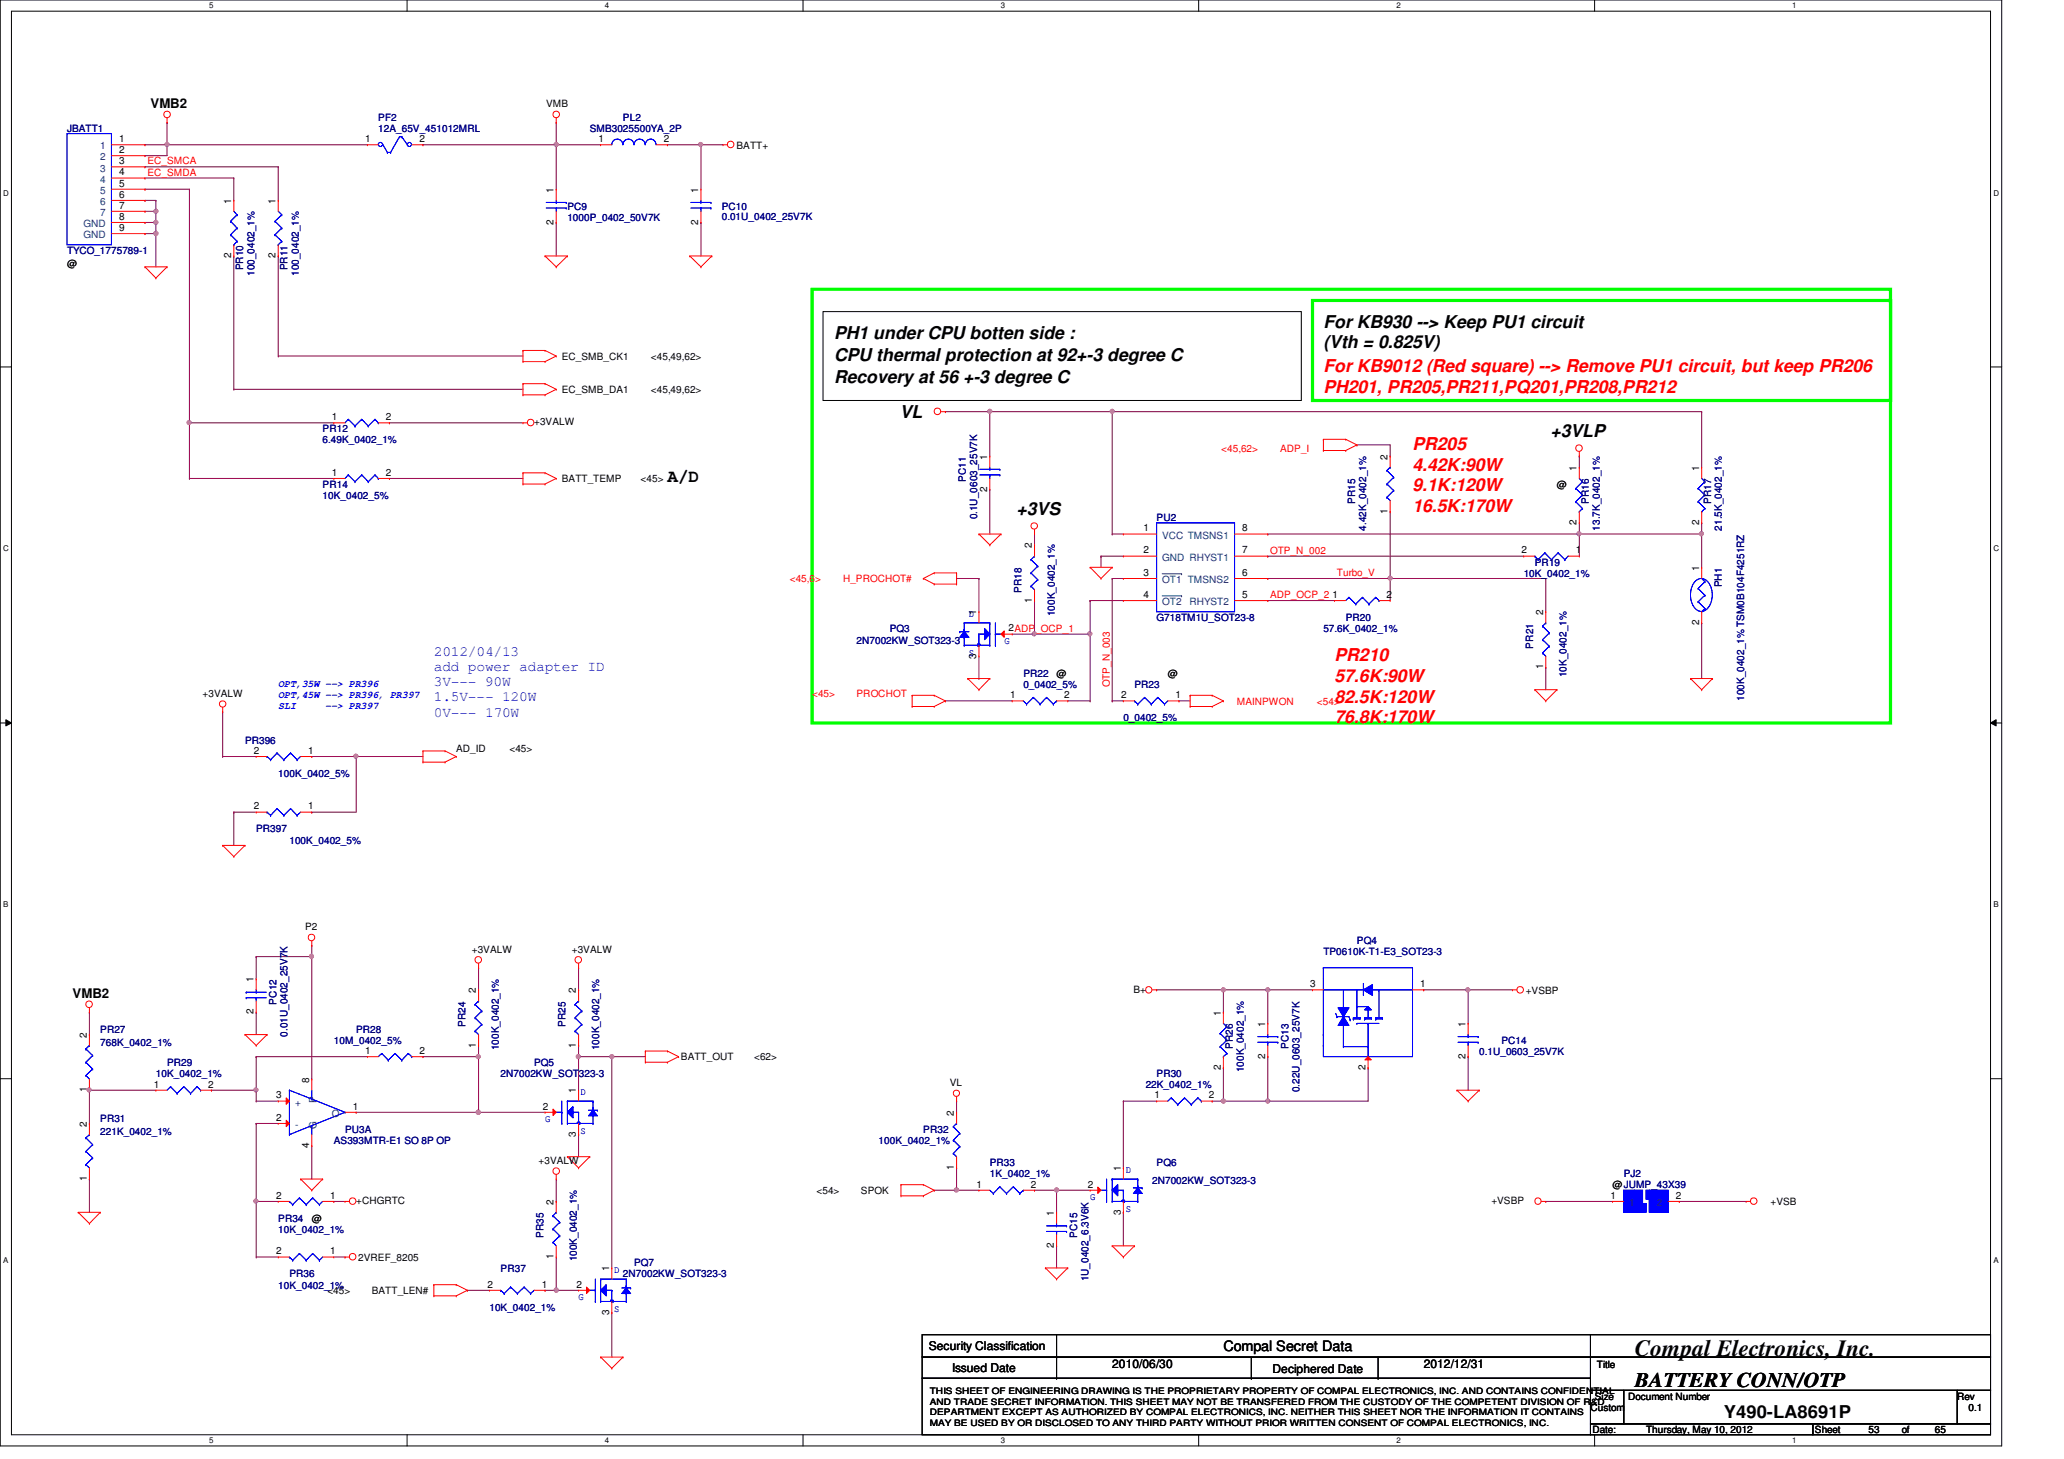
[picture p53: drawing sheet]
<svg xmlns="http://www.w3.org/2000/svg" width="297mm" height="210mm" viewBox="0 0 297 210" stroke-linecap="round" stroke-linejoin="round" font-family="sans-serif">
<defs><g id="words">
<text font-size="3.3" x="235.3" y="195.1">Compal Electronics, Inc.</text>
<text font-size="3" x="235.3" y="199.6">BATTERY CONN/OTP</text>
<g font-size="2.5">
<text x="190.5" y="47.2">For KB930 --&gt; Keep PU1 circuit</text>
<text x="120.1" y="51.9">CPU thermal protection at 92+-3 degree C</text>
<text x="120.1" y="48.7">PH1 under CPU botten side :</text>
<text x="190.5" y="50.1">(Vth = 0.825V)</text>
<text x="120.1" y="55.2">Recovery at 56 +-3 degree C</text>
<text x="129.5" y="60.1">VL</text>
<text x="223.1" y="62.8">+3VLP</text>
<text x="96.1" y="69.3">A/D</text>
<text x="146.3" y="74">+3VS</text>
<text x="248.1" y="204">Y490-LA8691P</text>
</g>
<g font-size="2.5" fill="#f00">
<text x="190.5" y="53.6">For KB9012 (Red square) --&gt; Remove PU1 circuit, but keep PR206</text>
<text x="190.5" y="56.5">PH201, PR205,PR211,PQ201,PR208,PR212</text>
<text x="203.3" y="64.7">PR205</text>
<text x="203.3" y="67.7">4.42K:90W</text>
<text x="203.3" y="70.7">9.1K:120W</text>
<text x="203.3" y="73.6">16.5K:170W</text>
<text x="192.1" y="95.2">PR210</text>
<text x="192.1" y="98.1">57.6K:90W</text>
<text x="192.1" y="101.1">82.5K:120W</text>
<text x="192.1" y="104.1">76.8K:170W</text>
</g>
<g font-size="2.1" fill="#00f">
<text x="62.4" y="94.4">2012/04/13</text>
<text x="62.4" y="96.6">add power adapter ID</text>
<text x="62.4" y="98.8">3V--- 90W</text>
<text x="62.4" y="100.9">1.5V--- 120W</text>
<text x="62.4" y="103.1">0V--- 170W</text>
</g>
<text font-size="2.1" x="176.1" y="194.4">Compal Secret Data</text>
<g font-size="1.9">
<text x="21.7" y="15.5">VMB2</text>
<text x="10.5" y="143.6">VMB2</text>
</g>
<g font-size="1.7">
<text x="133.7" y="194.3">Security Classification</text>
<text x="137" y="197.3">Issued Date</text>
<text x="160.1" y="196.8">2010/06/30</text>
<text x="183.1" y="197.5">Deciphered Date</text>
<text x="204.9" y="196.8">2012/12/31</text>
</g>
<g font-size="1.4" fill="#000080">
<text x="54.4" y="17.4">PF2</text>
<text x="89.7" y="17.4">PL2</text>
<text x="9.6" y="19">JBATT1</text>
<text x="54.4" y="19">12A_65V_451012MRL</text>
<text x="84.9" y="19">SMB3025500YA_2P</text>
<text x="81.7" y="30.2">PC9</text>
<text x="81.7" y="31.7">1000P_0402_50V7K</text>
<text x="103.9" y="30.2">PC10</text>
<text x="103.9" y="31.6">0.01U_0402_25V7K</text>
<text x="9.6" y="36.6">TYCO_1775789-1</text>
<text x="35" y="38.9" transform="rotate(-90 35 38.9)">PR10</text>
<text x="36.6" y="39.7" transform="rotate(-90 36.6 39.7)">100_0402_1%</text>
<text x="41.4" y="38.9" transform="rotate(-90 41.4 38.9)">PR11</text>
<text x="43" y="39.7" transform="rotate(-90 43 39.7)">100_0402_1%</text>
<text x="46.4" y="62.2">PR12</text>
<text x="46.4" y="63.8">6.49K_0402_1%</text>
<text x="46.4" y="70.2">PR14</text>
<text x="46.4" y="71.8">10K_0402_5%</text>
<text x="139" y="69.3" transform="rotate(-90 139 69.3)">PC11</text>
<text x="140.6" y="74.7" transform="rotate(-90 140.6 74.7)">0.1U_0603_25V7K</text>
<text x="166.5" y="75">PU2</text>
<text x="195" y="72.5" transform="rotate(-90 195 72.5)">PR15</text>
<text x="196.6" y="76.3" transform="rotate(-90 196.6 76.3)">4.42K_0402_1%</text>
<text x="228.6" y="72.5" transform="rotate(-90 228.6 72.5)">PR16</text>
<text x="230.2" y="76.3" transform="rotate(-90 230.2 76.3)">13.7K_0402_1%</text>
<text x="246.2" y="72.5" transform="rotate(-90 246.2 72.5)">PR17</text>
<text x="247.8" y="76.3" transform="rotate(-90 247.8 76.3)">21.5K_0402_1%</text>
<text x="219.3" y="83">10K_0402_1%</text>
<text x="220.9" y="81.4">PR19</text>
<text x="147" y="85.3" transform="rotate(-90 147 85.3)">PR18</text>
<text x="151.8" y="88.6" transform="rotate(-90 151.8 88.6)">100K_0402_1%</text>
<text x="166.5" y="89.4">G718TM1U_SOT23-8</text>
<text x="193.7" y="89.4">PR20</text>
<text x="247.8" y="84.5" transform="rotate(-90 247.8 84.5)">PH1</text>
<text x="123.3" y="92.6">2N7002KW_SOT323-3</text>
<text x="128.1" y="91">PQ3</text>
<text x="190.5" y="91">57.6K_0402_1%</text>
<text x="220.6" y="93.3" transform="rotate(-90 220.6 93.3)">PR21</text>
<text x="147.3" y="97.4">PR22</text>
<text x="147.3" y="99">0_0402_5%</text>
<text x="163.3" y="99">PR23</text>
<text x="225.4" y="97.5" transform="rotate(-90 225.4 97.5)">10K_0402_1%</text>
<text x="251" y="100.8" transform="rotate(-90 251 100.8)">100K_0402_1% TSM0B104F4251RZ</text>
<text x="35.3" y="107">PR396</text>
<text x="161.7" y="103.8">0_0402_5%</text>
<text x="40" y="111.8">100K_0402_5%</text>
<text x="36.9" y="119.8">PR397</text>
<text x="41.7" y="121.4">100K_0402_5%</text>
<text x="190.5" y="137.4">TP0610K-T1-E3_SOT23-3</text>
<text x="195.3" y="135.8">PQ4</text>
<text x="14.4" y="148.6">PR27</text>
<text x="39.8" y="144.5" transform="rotate(-90 39.8 144.5)">PC12</text>
<text x="41.4" y="149.1" transform="rotate(-90 41.4 149.1)">0.01U_0402_25V7K</text>
<text x="51.3" y="148.6">PR28</text>
<text x="67" y="147.7" transform="rotate(-90 67 147.7)">PR24</text>
<text x="81.4" y="147.7" transform="rotate(-90 81.4 147.7)">PR25</text>
<text x="14.4" y="150.5">768K_0402_1%</text>
<text x="22.4" y="155">10K_0402_1%</text>
<text x="24" y="153.4">PR29</text>
<text x="48" y="150.2">10M_0402_5%</text>
<text x="71.8" y="151.1" transform="rotate(-90 71.8 151.1)">100K_0402_1%</text>
<text x="72" y="155">2N7002KW_SOT323-3</text>
<text x="76.9" y="153.4">PQ5</text>
<text x="86.2" y="151.1" transform="rotate(-90 86.2 151.1)">100K_0402_1%</text>
<text x="166.5" y="155">PR30</text>
<text x="177.4" y="150.9" transform="rotate(-90 177.4 150.9)">PR26</text>
<text x="179" y="154.3" transform="rotate(-90 179 154.3)">100K_0402_1%</text>
<text x="185.4" y="150.9" transform="rotate(-90 185.4 150.9)">PC13</text>
<text x="212.9" y="151.8">0.1U_0603_25V7K</text>
<text x="216.1" y="150.2">PC14</text>
<text x="14.4" y="161.4">PR31</text>
<text x="164.9" y="156.6">22K_0402_1%</text>
<text x="187" y="157.1" transform="rotate(-90 187 157.1)">0.22U_0603_25V7K</text>
<text x="14.4" y="163.3">221K_0402_1%</text>
<text x="48" y="164.6">AS393MTR-E1 SO 8P OP</text>
<text x="49.7" y="163">PU3A</text>
<text x="126.4" y="164.6">100K_0402_1%</text>
<text x="132.9" y="163">PR32</text>
<text x="142.4" y="167.8">PR33</text>
<text x="166.5" y="167.8">PQ6</text>
<text x="142.4" y="169.4">1K_0402_1%</text>
<text x="165.8" y="170.3">2N7002KW_SOT323-3</text>
<text x="233.7" y="169.4">PJ2</text>
<text x="40" y="175.8">PR34</text>
<text x="40" y="177.4">10K_0402_1%</text>
<text x="78.2" y="178.1" transform="rotate(-90 78.2 178.1)">PR35</text>
<text x="155" y="178.1" transform="rotate(-90 155 178.1)">PC15</text>
<text x="40" y="185.4">10K_0402_1%</text>
<text x="41.7" y="183.8">PR36</text>
<text x="72" y="183">PR37</text>
<text x="83" y="181.5" transform="rotate(-90 83 181.5)">100K_0402_1%</text>
<text x="89.7" y="183.8">2N7002KW_SOT323-3</text>
<text x="91.3" y="182.2">PQ7</text>
<text x="156.6" y="184.4" transform="rotate(-90 156.6 184.4)">1U_0402_6.3V6K</text>
<text x="70.4" y="188.6">10K_0402_1%</text>
</g>
<g font-size="1.4">
<text x="78.6" y="15.5">VMB</text>
<text x="17.1" y="20.4">1</text>
<text x="17.1" y="23.6">3</text>
<text x="17.1" y="22">2</text>
<text x="52.5" y="20.4">1</text>
<text x="60.4" y="20.4">2</text>
<text x="86.1" y="20.4">1</text>
<text x="95.5" y="20.4">2</text>
<text x="106" y="21.4">BATT+</text>
<text x="17.1" y="25.2">4</text>
<text x="17.1" y="26.8">5</text>
<text x="17.1" y="28.4">6</text>
<text x="33.3" y="29.3" transform="rotate(-90 33.3 29.3)">1</text>
<text x="39.7" y="29.3" transform="rotate(-90 39.7 29.3)">1</text>
<text x="79.7" y="27.7" transform="rotate(-90 79.7 27.7)">1</text>
<text x="100.5" y="27.7" transform="rotate(-90 100.5 27.7)">1</text>
<text x="17.1" y="31.6">8</text>
<text x="17.1" y="33.2">9</text>
<text x="17.1" y="30">7</text>
<text x="79.7" y="32.3" transform="rotate(-90 79.7 32.3)">2</text>
<text x="100.5" y="32.3" transform="rotate(-90 100.5 32.3)">2</text>
<text x="9.6" y="38.5">@</text>
<text x="33.3" y="37.1" transform="rotate(-90 33.3 37.1)">2</text>
<text x="39.7" y="37.1" transform="rotate(-90 39.7 37.1)">2</text>
<text x="80.9" y="51.8">EC_SMB_CK1</text>
<text x="93.7" y="51.8">&lt;45,49,62&gt;</text>
<text x="80.9" y="56.6">EC_SMB_DA1</text>
<text x="93.7" y="56.6">&lt;45,49,62&gt;</text>
<text x="47.7" y="60.5">1</text>
<text x="55.5" y="60.5">2</text>
<text x="76.9" y="61.2">+3VALW</text>
<text x="47.7" y="68.5">1</text>
<text x="55.5" y="68.5">2</text>
<text x="80.9" y="69.4">BATT_TEMP</text>
<text x="92.2" y="69.4">&lt;45&gt;</text>
<text x="142.1" y="70.7" transform="rotate(-90 142.1 70.7)">2</text>
<text x="142.1" y="66.1" transform="rotate(-90 142.1 66.1)">1</text>
<text x="199.7" y="66.1" transform="rotate(-90 199.7 66.1)">2</text>
<text x="224.1" y="70.2">@</text>
<text x="226.9" y="67.7" transform="rotate(-90 226.9 67.7)">1</text>
<text x="244.5" y="67.7" transform="rotate(-90 244.5 67.7)">1</text>
<text x="164.5" y="76.5">1</text>
<text x="178.8" y="76.5">8</text>
<text x="199.7" y="73.9" transform="rotate(-90 199.7 73.9)">1</text>
<text x="226.9" y="75.5" transform="rotate(-90 226.9 75.5)">2</text>
<text x="244.5" y="75.5" transform="rotate(-90 244.5 75.5)">2</text>
<text x="148.5" y="78.9" transform="rotate(-90 148.5 78.9)">2</text>
<text x="164.5" y="82.8">3</text>
<text x="164.5" y="79.6">2</text>
<text x="178.8" y="82.8">6</text>
<text x="178.8" y="79.6">7</text>
<text x="219" y="79.6">2</text>
<text x="226.8" y="79.6">1</text>
<text x="244.5" y="82.1" transform="rotate(-90 244.5 82.1)">1</text>
<text x="140.5" y="88.5" transform="rotate(-90 140.5 88.5)">1</text>
<text x="148.5" y="86.7" transform="rotate(-90 148.5 86.7)">1</text>
<text x="164.5" y="86">4</text>
<text x="178.8" y="86">5</text>
<text x="191.8" y="86">1</text>
<text x="199.6" y="86">2</text>
<text x="222.1" y="88.5" transform="rotate(-90 222.1 88.5)">2</text>
<text x="244.5" y="89.9" transform="rotate(-90 244.5 89.9)">2</text>
<text x="140.5" y="94.7" transform="rotate(-90 140.5 94.7)">3</text>
<text x="145.2" y="90.8">2ADP_OCP_1</text>
<text x="29.2" y="100.2">+3VALW</text>
<text x="145.4" y="100.5">1</text>
<text x="152.1" y="97.4">@</text>
<text x="153.2" y="100.5">2</text>
<text x="161.4" y="100.5">2</text>
<text x="168.1" y="97.4">@</text>
<text x="169.2" y="100.5">1</text>
<text x="222.1" y="96.3" transform="rotate(-90 222.1 96.3)">1</text>
<text x="36.5" y="108.5">2</text>
<text x="44.4" y="108.5">1</text>
<text x="65.7" y="108.2">AD_ID</text>
<text x="73.3" y="108.2">&lt;45&gt;</text>
<text x="36.5" y="116.5">2</text>
<text x="44.4" y="116.5">1</text>
<text x="43.9" y="133.9">P2</text>
<text x="67.9" y="137.1">+3VALW</text>
<text x="82.3" y="137.1">+3VALW</text>
<text x="36.5" y="141.3" transform="rotate(-90 36.5 141.3)">1</text>
<text x="68.5" y="142.9" transform="rotate(-90 68.5 142.9)">2</text>
<text x="82.9" y="142.9" transform="rotate(-90 82.9 142.9)">2</text>
<text x="163.1" y="142.8">B+</text>
<text x="188.5" y="142">3</text>
<text x="204.4" y="142">1</text>
<text x="219.6" y="143">+VSBP</text>
<text x="12.5" y="149.3" transform="rotate(-90 12.5 149.3)">2</text>
<text x="36.5" y="145.9" transform="rotate(-90 36.5 145.9)">2</text>
<text x="175.7" y="146.1" transform="rotate(-90 175.7 146.1)">1</text>
<text x="182.1" y="147.7" transform="rotate(-90 182.1 147.7)">1</text>
<text x="210.9" y="147.7" transform="rotate(-90 210.9 147.7)">1</text>
<text x="44.5" y="155.7" transform="rotate(-90 44.5 155.7)">8</text>
<text x="52.5" y="151.6">1</text>
<text x="60.4" y="151.6">2</text>
<text x="68.5" y="150.7" transform="rotate(-90 68.5 150.7)">1</text>
<text x="82.9" y="150.7" transform="rotate(-90 82.9 150.7)">1</text>
<text x="98" y="152.6">BATT_OUT</text>
<text x="108.5" y="152.6">&lt;62&gt;</text>
<text x="175.7" y="153.9" transform="rotate(-90 175.7 153.9)">2</text>
<text x="182.1" y="152.3" transform="rotate(-90 182.1 152.3)">2</text>
<text x="196.5" y="153.9" transform="rotate(-90 196.5 153.9)">2</text>
<text x="210.9" y="152.3" transform="rotate(-90 210.9 152.3)">2</text>
<text x="12.5" y="157.1" transform="rotate(-90 12.5 157.1)">1</text>
<text x="22.1" y="156.5">1</text>
<text x="30" y="156.5">2</text>
<text x="39.7" y="158">3</text>
<text x="39.7" y="161.2">2</text>
<text x="50.8" y="159.6">1</text>
<text x="78.1" y="159.6">2</text>
<text x="82.9" y="157.3" transform="rotate(-90 82.9 157.3)">1</text>
<text x="136.7" y="156.3">VL</text>
<text x="137.3" y="160.5" transform="rotate(-90 137.3 160.5)">2</text>
<text x="166.2" y="158">1</text>
<text x="174" y="158">2</text>
<text x="12.5" y="162.1" transform="rotate(-90 12.5 162.1)">2</text>
<text x="44.5" y="165.1" transform="rotate(-90 44.5 165.1)">4</text>
<text x="77.5" y="167.5">+3VALW</text>
<text x="82.9" y="163.5" transform="rotate(-90 82.9 163.5)">3</text>
<text x="12.5" y="169.9" transform="rotate(-90 12.5 169.9)">1</text>
<text x="39.7" y="172.5">2</text>
<text x="47.5" y="172.5">1</text>
<text x="51.3" y="173.2">+CHGRTC</text>
<text x="79.7" y="173.3" transform="rotate(-90 79.7 173.3)">2</text>
<text x="117.5" y="171.8">&lt;54&gt;</text>
<text x="123.9" y="171.8">SPOK</text>
<text x="137.3" y="168.3" transform="rotate(-90 137.3 168.3)">1</text>
<text x="140.5" y="170.9">1</text>
<text x="148.4" y="170.9">2</text>
<text x="156.5" y="170.9">2</text>
<text x="161.3" y="168.5" transform="rotate(-90 161.3 168.5)">1</text>
<text x="214.6" y="173.2">+VSBP</text>
<text x="231.8" y="172.5">1</text>
<text x="232.1" y="171">@JUMP_43X39</text>
<text x="241.2" y="172.5">2</text>
<text x="254.8" y="173.4">+VSB</text>
<text x="44.9" y="175.8">@</text>
<text x="151.7" y="179.5" transform="rotate(-90 151.7 179.5)">2</text>
<text x="151.7" y="174.9" transform="rotate(-90 151.7 174.9)">1</text>
<text x="161.3" y="174.8" transform="rotate(-90 161.3 174.8)">3</text>
<text x="39.7" y="180.5">2</text>
<text x="47.5" y="180.5">1</text>
<text x="51.6" y="181.4">2VREF_8205</text>
<text x="70.1" y="185.3">2</text>
<text x="78" y="185.3">1</text>
<text x="79.7" y="181.1" transform="rotate(-90 79.7 181.1)">1</text>
<text x="83" y="185.3">2</text>
<text x="87.7" y="182.9" transform="rotate(-90 87.7 182.9)">1</text>
<text x="47.1" y="186.2">&lt;45&gt;</text>
<text x="53.5" y="186.2">BATT_LEN#</text>
<text x="87.7" y="189.1" transform="rotate(-90 87.7 189.1)">3</text>
<text x="229.8" y="196.8">Title</text>
<text x="228.9" y="203">Custom</text>
<text x="229.5" y="201.4">Size</text>
<text x="234.3" y="201.4">Document Number</text>
<text x="281.7" y="201.4">Rev</text>
<text x="283.3" y="203">0.1</text>
<text x="229.2" y="206.2">Date:</text>
<text x="236.9" y="206.2">Thursday, May 10, 2012</text>
<text x="261.2" y="206.2">Sheet</text>
<text x="268.9" y="206.2">53</text>
<text x="273.7" y="206.2">of</text>
<text x="278.5" y="206.2">65</text>
</g>
<g font-size="1.4" fill="#004080">
<text x="14.4" y="21.5">1</text>
<text x="14.4" y="23.1">2</text>
<text x="14.4" y="24.7">3</text>
<text x="14.4" y="26.3">4</text>
<text x="14.4" y="27.9">5</text>
<text x="14.4" y="29.5">6</text>
<text x="12" y="32.7">GND</text>
<text x="12" y="34.3">GND</text>
<text x="14.4" y="31.1">7</text>
<text x="167.3" y="77.5">VCC TMSNS1</text>
<text x="167.3" y="83.9">OT1 TMSNS2</text>
<text x="167.3" y="80.7">GND RHYST1</text>
<text x="167.3" y="87.1">OT2</text>
<text x="171.2" y="87.1">RHYST2</text>
<text x="42.5" y="159.1">+</text>
<text x="45.5" y="158.6" transform="rotate(-90 45.5 158.6)">P</text>
<text x="47.7" y="160.7">O</text>
<text x="42.5" y="162.3">-</text>
<text x="45.5" y="162.4" transform="rotate(-90 45.5 162.4)">G</text>
<text x="234.5" y="173.5">1</text>
<text x="238.5" y="173.5">2</text>
</g>
<g font-size="1.4" fill="#f00">
<text x="21.2" y="23.7">EC_SMCA</text>
<text x="21.2" y="25.3">EC_SMDA</text>
<text x="175.8" y="65.1">&lt;45,62&gt;</text>
<text x="184.2" y="65.1">ADP_I</text>
<text x="113.7" y="83.8">&lt;45,6&gt;</text>
<text x="121.3" y="83.8">H_PROCHOT#</text>
<text x="182.8" y="79.7">OTP_N_002</text>
<text x="192.4" y="82.9">Turbo_V</text>
<text x="182.8" y="86.1">ADP_OCP_2</text>
<text x="116.9" y="100.2">&lt;45&gt;</text>
<text x="123.3" y="100.2">PROCHOT</text>
<text x="159.7" y="98.9" transform="rotate(-90 159.7 98.9)">OTP_N_003</text>
<text x="178" y="101.4">MAINPWON</text>
<text x="189.5" y="101.4">&lt;54&gt;</text>
</g>
<g font-size="1.4" fill="#00f">
<text x="139.4" y="88.7">D</text>
<text x="139.4" y="94.3">S</text>
<text x="144.6" y="92.6">G</text>
<text x="40" y="98.8">OPT,35W --&gt; PR396</text>
<text x="40" y="100.4">OPT,45W --&gt; PR396, PR397</text>
<text x="40" y="102">SLI</text>
<text x="46.8" y="102">--&gt; PR397</text>
<text x="78.4" y="161.4">G</text>
<text x="83.6" y="157.5">D</text>
<text x="83.6" y="163.2">S</text>
<text x="156.9" y="172.6">G</text>
<text x="162" y="168.7">D</text>
<text x="162" y="174.3">S</text>
<text x="88.4" y="183.1">D</text>
<text x="83.3" y="187">G</text>
<text x="88.4" y="188.7">S</text>
</g>
<g font-size="1.3">
<text x="133.8" y="200.6">THIS SHEET OF ENGINEERING DRAWING IS THE PROPRIETARY PROPERTY OF COMPAL ELECTRONICS, INC. AND CONTAINS CONFIDENTIAL</text>
<text x="133.8" y="202.1">AND TRADE SECRET INFORMATION. THIS SHEET MAY NOT BE TRANSFERED FROM THE CUSTODY OF THE COMPETENT DIVISION OF R&amp;D</text>
<text x="133.8" y="203.6">DEPARTMENT EXCEPT AS AUTHORIZED BY COMPAL ELECTRONICS, INC. NEITHER THIS SHEET NOR THE INFORMATION IT CONTAINS</text>
<text x="133.8" y="205.1">MAY BE USED BY OR DISCLOSED TO ANY THIRD PARTY WITHOUT PRIOR WRITTEN CONSENT OF COMPAL ELECTRONICS, INC.</text>
</g>
<g font-size="1.1">
<text x="30.1" y="1.1">5</text>
<text x="87" y="1.1">4</text>
<text x="144" y="1.1">3</text>
<text x="201" y="1.1">2</text>
<text x="257.9" y="1.1">1</text>
<text x=".5" y="28.2">D</text>
<text x="286.9" y="28.2">D</text>
<text x=".5" y="79.3">C</text>
<text x="286.9" y="79.3">C</text>
<text x=".5" y="130.6">B</text>
<text x="286.9" y="130.6">B</text>
<text x=".5" y="181.7">A</text>
<text x="286.9" y="181.7">A</text>
<text x="30.1" y="207.6">5</text>
<text x="87" y="207.6">4</text>
<text x="144" y="207.6">3</text>
<text x="201" y="207.6">2</text>
<text x="257.9" y="207.6">1</text>
</g>
</g></defs>
<path d="M0 0h288.1v208h-288.1zM1.6 1.6h284.9v204.8h-284.9z" fill="none" stroke="#000" stroke-width=".14"/>
<g fill="#fff">
<path d="M30.1 .2h.6v1.2h-.6z"/>
<path d="M30.1 206.6h.6v1.2h-.6z"/>
</g>
<path d="M58.6 0v1.6M58.6 206.4v1.6" fill="none" stroke="#000" stroke-width=".14"/>
<g fill="#fff">
<path d="M87 .2h.6v1.2h-.6z"/>
<path d="M87 206.6h.6v1.2h-.6z"/>
</g>
<path d="M115.6 0v1.6M115.6 206.4v1.6" fill="none" stroke="#000" stroke-width=".14"/>
<g fill="#fff">
<path d="M144 .2h.6v1.2h-.6z"/>
<path d="M144 206.6h.6v1.2h-.6z"/>
</g>
<path d="M172.5 0v1.6M172.5 206.4v1.6" fill="none" stroke="#000" stroke-width=".14"/>
<g fill="#fff">
<path d="M201 .2h.5v1.2h-.5z"/>
<path d="M201 206.6h.5v1.2h-.5z"/>
</g>
<path d="M229.5 0v1.6M229.5 206.4v1.6" fill="none" stroke="#000" stroke-width=".14"/>
<g fill="#fff">
<path d="M257.9 .2h.6v1.2h-.6z"/>
<path d="M257.9 206.6h.6v1.2h-.6z"/>
<path d="M.5 27.2h.7v1.2h-.7z"/>
<path d="M286.9 27.2h.8v1.2h-.8z"/>
<path d="M.5 78.4h.7v1.1h-.7z"/>
<path d="M286.9 78.4h.8v1.1h-.8z"/>
</g>
<path d="M0 52.8h1.6M286.5 52.8h1.6" fill="none" stroke="#000" stroke-width=".14"/>
<g fill="#fff">
<path d="M.5 129.6h.7v1.2h-.7z"/>
<path d="M286.9 129.6h.7v1.2h-.7z"/>
</g>
<path d="M0 104h1.6M.8 103.5l.8 .5-.8 .4zM286.5 104l.8-.5v.9zM286.5 104h1.6" fill="none" stroke="#000" stroke-width=".14"/>
<path d="M.8 103.5l.8 .5-.8 .4zM286.5 104l.8-.5v.9z" fill="#000"/>
<g fill="#fff">
<path d="M.5 180.8h.7v1.1h-.7z"/>
<path d="M286.9 180.8h.7v1.1h-.7z"/>
</g>
<path d="M118.4 44.8h68.9v12.8h-68.9zM0 155.2h1.6M286.5 155.2h1.6" fill="none" stroke="#000" stroke-width=".14"/>
<path d="M116.9 41.6h155.2v62.4h-155.2zM188.9 43.2h83.2v14.4h-83.2z" fill="none" stroke="#0f0" stroke-width=".47"/>
<path d="M20.9 32h.1M20.9 32h1.5M40 36.8h.1M40 36.8v14.4" fill="none" stroke="#800040" stroke-width=".14"/>
<circle cx="22.4" cy="32" r=".3" fill="#f0f"/>
<circle cx="22.4" cy="32" r=".3" fill="none" stroke="#f0f" stroke-width=".14"/>
<path d="M20.9 30.4h.1M20.9 30.4h1.5" fill="none" stroke="#800040" stroke-width=".14"/>
<circle cx="22.4" cy="30.4" r=".3" fill="#f0f"/>
<circle cx="22.4" cy="30.4" r=".3" fill="none" stroke="#f0f" stroke-width=".14"/>
<g fill="none" stroke="#800040" stroke-width=".14">
<path d="M20.9 28.8h.1M20.9 25.6h.1M20.9 27.2h.1M20.9 28.8h1.5M20.9 25.6h12.8M20.9 27.2h6.4M22.4 28.8h.1M22.4 33.6h.1M22.4 28.8v1.6M22.4 33.6v4.8M33.7 25.6h.1M33.7 25.6v3.2"/>
<path d="M40 24h.1M40 24v4.8M27.3 60.8h.1M27.3 60.8v8M56 60.8h.1M56 68.8h.1M56 60.8h19.3M56 68.8h19.3M12.9 156.8h.1M12.9 145.6h.1M12.9 145.6v3.2M12.9 156.8v4.8"/>
</g>
<circle cx="27.2" cy="60.8" r=".3" fill="#f0f"/>
<circle cx="27.2" cy="60.8" r=".3" fill="none" stroke="#f0f" stroke-width=".14"/>
<path d="M80 20.8h.1M80 20.8h6.4M100.9 20.8h.1M100.9 20.8h3.2M27.3 60.8h.1M27.3 60.8h20.7" fill="none" stroke="#800040" stroke-width=".14"/>
<circle cx="100.8" cy="20.8" r=".3" fill="#f0f"/>
<circle cx="100.8" cy="20.8" r=".3" fill="none" stroke="#f0f" stroke-width=".14"/>
<path d="M80 17.6h.1M80 17.6v3.2M33.7 56h.1M33.7 56h41.6" fill="none" stroke="#800040" stroke-width=".14"/>
<circle cx="80" cy="20.8" r=".3" fill="#f0f"/>
<circle cx="80" cy="20.8" r=".3" fill="none" stroke="#f0f" stroke-width=".14"/>
<g fill="none" stroke="#800040" stroke-width=".14">
<path d="M33.7 36.8h.1M33.7 36.8v19.2M80 20.8h.1M80 32h.1M80 20.8v6.4M80 32v4.8M96.1 20.8h.1M96.1 20.8h4.8M100.9 32h.1M100.9 20.8h.1M100.9 20.8v6.4M100.9 32v4.8"/>
<path d="M40 51.2h.1M40 51.2h35.3M30.4 156.8h.1M30.4 156.8h6.5M68.9 160h.1M68.9 160h9.5"/>
</g>
<circle cx="68.8" cy="160" r=".3" fill="#f0f"/>
<circle cx="68.8" cy="160" r=".3" fill="none" stroke="#f0f" stroke-width=".14"/>
<path d="M24 17.6h.1M24 17.6v3.2M12.9 156.8h.1M12.9 156.8h9.5" fill="none" stroke="#800040" stroke-width=".14"/>
<circle cx="12.8" cy="156.8" r=".3" fill="#f0f"/>
<circle cx="12.8" cy="156.8" r=".3" fill="none" stroke="#f0f" stroke-width=".14"/>
<path d="M20.9 33.6h.1M20.9 33.6h1.5M27.3 27.2h.1M27.3 27.2v33.6M27.3 68.8h.1M27.3 68.8h20.7M83.3 163.2h.1M83.3 163.2v3.2" fill="none" stroke="#800040" stroke-width=".14"/>
<circle cx="22.4" cy="33.6" r=".31" fill="#f0f"/>
<circle cx="22.4" cy="33.6" r=".31" fill="none" stroke="#f0f" stroke-width=".14"/>
<path d="M20.9 24h.1M20.9 24h19.1M83.3 139.2h.1M83.3 139.2v3.2M83.3 152h.1M83.3 152v4.8M51.3 160h.1M51.3 160h17.6" fill="none" stroke="#800040" stroke-width=".14"/>
<circle cx="68.8" cy="160" r=".3" fill="#f0f"/>
<circle cx="68.8" cy="160" r=".3" fill="none" stroke="#f0f" stroke-width=".14"/>
<path d="M24 20.8h.1M24 20.8h28.9M68.9 139.2h.1M68.9 139.2v3.2M36.9 158.4h.1M36.9 158.4h3.1M68.9 150.4h.1M68.9 150.4v1.6" fill="none" stroke="#800040" stroke-width=".14"/>
<circle cx="24" cy="20.8" r=".3" fill="#f0f"/>
<circle cx="24" cy="20.8" r=".3" fill="none" stroke="#f0f" stroke-width=".14"/>
<path d="M12.9 169.6h.1M12.9 169.6v4.8M36.9 161.6h.1M36.9 172.8h.1M36.9 172.8h3.1M36.9 161.6v11.2M48 172.8h.1M48 172.8h1.7" fill="none" stroke="#800040" stroke-width=".14"/>
<circle cx="36.8" cy="172.8" r=".3" fill="#f0f"/>
<circle cx="36.8" cy="172.8" r=".3" fill="none" stroke="#f0f" stroke-width=".14"/>
<g fill="none" stroke="#800040" stroke-width=".14">
<path d="M36.9 137.6h.1M36.9 137.6v3.2M36.9 137.6h8M44.9 136h.1M44.9 137.6h.1M44.9 136v19.2M36.9 152h.1M36.9 145.6h.1M36.9 152h16M36.9 145.6v3.2M60.9 152h.1M60.9 152h8"/>
<path d="M36.9 161.6h.1M36.9 161.6h3.1M44.9 164.8h.1M44.9 164.8v4.8"/>
</g>
<circle cx="44.8" cy="137.6" r=".31" fill="#f0f"/>
<circle cx="44.8" cy="137.6" r=".31" fill="none" stroke="#f0f" stroke-width=".14"/>
<path d="M68.9 152h.1M68.9 152v8" fill="none" stroke="#800040" stroke-width=".14"/>
<circle cx="68.8" cy="152" r=".3" fill="#f0f"/>
<circle cx="68.8" cy="152" r=".3" fill="none" stroke="#f0f" stroke-width=".14"/>
<path d="M36.9 152h.1M36.9 152v4.8" fill="none" stroke="#800040" stroke-width=".14"/>
<circle cx="36.8" cy="156.8" r=".3" fill="#f0f"/>
<circle cx="36.8" cy="156.8" r=".3" fill="none" stroke="#f0f" stroke-width=".14"/>
<g fill="none" stroke="#800040" stroke-width=".14">
<path d="M20.9 20.8h.1M20.9 22.4h.1M20.9 20.8h3.1M22.4 32h.1M22.4 30.4h.1M22.4 30.4v3.2M24 20.8h.1M24 20.8v1.6h-3.1M60.9 20.8h.1M60.9 20.8h19.1M83.3 150.4h.1M83.3 150.4v1.6"/>
<path d="M88 152h.1M88 152h4.9M182.5 142.4h.1M182.5 142.4v4.8"/>
</g>
<circle cx="182.5" cy="142.4" r=".3" fill="#f0f"/>
<circle cx="182.5" cy="142.4" r=".3" fill="none" stroke="#f0f" stroke-width=".14"/>
<g fill="none" stroke="#800040" stroke-width=".14">
<path d="M161.7 158.4h.1M161.7 158.4h4.8M176.1 142.4h.1M176.1 142.4v3.2M176.1 142.4h6.4M182.5 152h.1M182.5 152v6.4M211.3 142.4h.1M211.3 152h.1M211.3 142.4v4.8M211.3 152v4.8M161.7 174.4h.1"/>
<path d="M161.7 174.4v4.8"/>
</g>
<circle cx="182.5" cy="158.4" r=".3" fill="#f0f"/>
<circle cx="182.5" cy="158.4" r=".3" fill="none" stroke="#f0f" stroke-width=".14"/>
<path d="M161.7 158.4h.1M161.7 158.4v9.6M174.5 158.4h.1M174.5 158.4h1.6M196.9 153.6h.1M196.9 153.6v4.8M148.9 171.2h.1M148.9 171.2h8M152.1 171.2h.1M152.1 179.2h.1M152.1 171.2v3.2M152.1 179.2v3.2" fill="none" stroke="#800040" stroke-width=".14"/>
<circle cx="152.1" cy="171.2" r=".3" fill="#f0f"/>
<circle cx="152.1" cy="171.2" r=".3" fill="none" stroke="#f0f" stroke-width=".14"/>
<path d="M211.3 142.4h.1M211.3 142.4h6.4" fill="none" stroke="#800040" stroke-width=".14"/>
<circle cx="211.2" cy="142.4" r=".3" fill="#f0f"/>
<circle cx="211.2" cy="142.4" r=".3" fill="none" stroke="#f0f" stroke-width=".14"/>
<path d="M137.7 158.4h.1M137.7 158.4v1.6M166.5 142.4h.1M166.5 142.4h9.6M182.5 142.4h.1M182.5 142.4h6.4" fill="none" stroke="#800040" stroke-width=".14"/>
<circle cx="176.1" cy="142.4" r=".3" fill="#f0f"/>
<circle cx="176.1" cy="142.4" r=".3" fill="none" stroke="#f0f" stroke-width=".14"/>
<path d="M137.7 171.2h.1M137.7 171.2h3.2" fill="none" stroke="#800040" stroke-width=".14"/>
<circle cx="137.7" cy="171.2" r=".31" fill="#f0f"/>
<circle cx="137.7" cy="171.2" r=".31" fill="none" stroke="#f0f" stroke-width=".14"/>
<path d="M176.1 153.6h.1M176.1 158.4h.1M176.1 158.4h20.8M176.1 153.6v4.8M182.5 158.4h.1M204.9 142.4h.1M204.9 142.4h6.4M134.4 171.2h.1M137.7 168h.1M137.7 168v3.2h-3.3" fill="none" stroke="#800040" stroke-width=".14"/>
<circle cx="176.1" cy="158.4" r=".3" fill="#f0f"/>
<circle cx="176.1" cy="158.4" r=".3" fill="none" stroke="#f0f" stroke-width=".14"/>
<path d="M36.9 156.8h.1M36.9 156.8v1.6M88 152h.1M88 152v30.4M222.5 172.8h.1M222.5 172.8h9.6M241.7 172.8h.1M241.7 172.8h9.6" fill="none" stroke="#800040" stroke-width=".14"/>
<circle cx="88.1" cy="152" r=".3" fill="#f0f"/>
<circle cx="88.1" cy="152" r=".3" fill="none" stroke="#f0f" stroke-width=".14"/>
<path d="M83.3 152h.1M83.3 152h4.7" fill="none" stroke="#800040" stroke-width=".14"/>
<circle cx="83.2" cy="152" r=".3" fill="#f0f"/>
<circle cx="83.2" cy="152" r=".3" fill="none" stroke="#f0f" stroke-width=".14"/>
<path d="M156.9 91.2h.1M156.9 91.2v9.6M153.7 100.8h3.2M156.9 100.8h.1M88 188.8h.1M88 188.8v6.4" fill="none" stroke="#800040" stroke-width=".14"/>
<circle cx="156.8" cy="91.2" r=".3" fill="#f0f"/>
<circle cx="156.8" cy="91.2" r=".3" fill="none" stroke="#f0f" stroke-width=".14"/>
<path d="M148.9 91.2h.1M148.9 91.2h8" fill="none" stroke="#800040" stroke-width=".14"/>
<circle cx="148.8" cy="91.2" r=".3" fill="#f0f"/>
<circle cx="148.8" cy="91.2" r=".3" fill="none" stroke="#f0f" stroke-width=".14"/>
<g fill="none" stroke="#800040" stroke-width=".14">
<path d="M142.4 59.2h.1M142.4 59.2h17.7M160.1 59.2h.1M160.1 59.2v17.6M244.9 59.2h.1M244.9 59.2v8M142.4 70.4h.1M142.4 70.4v6.4M160.1 76.8h.1M160.1 76.8h1.6M200.1 73.6h.1M200.1 73.6v12.8"/>
<path d="M244.9 76.8h.1M244.9 76.8v4.8M137.7 83.2h.1M137.7 83.2h3.2M140.9 83.2h.1M140.9 97.6h.1M140.9 83.2v4.8M140.9 94.4v3.2M145.7 91.2h3.2M148.9 91.2h.1M148.9 86.4h.1M148.9 86.4v4.8"/>
<path d="M158.4 80h.1M158.4 80v1.6M158.4 80h3.3M160.1 83.2h.1M160.1 83.2h1.6M160.1 83.2v17.6M182.5 83.2h.1M182.5 86.4h.1M182.5 83.2h17.6M182.5 86.4h9.6M200.1 83.2h.1M222.5 83.2h.1"/>
<path d="M222.5 96h.1M222.5 83.2v4.8M222.5 96v3.2M244.9 89.6h.1M244.9 89.6v8M136.1 100.8h.1M136.1 100.8h9.6M160.1 100.8h.1M169.7 100.8h.1M169.7 100.8h1.6"/>
</g>
<circle cx="160.1" cy="59.2" r=".3" fill="#f0f"/>
<circle cx="160.1" cy="59.2" r=".3" fill="none" stroke="#f0f" stroke-width=".14"/>
<path d="M142.4 59.2h.1M142.4 59.2v6.4M156.9 86.4h.1M156.9 86.4v4.8" fill="none" stroke="#800040" stroke-width=".14"/>
<circle cx="142.4" cy="59.2" r=".3" fill="#f0f"/>
<circle cx="142.4" cy="59.2" r=".3" fill="none" stroke="#f0f" stroke-width=".14"/>
<g fill="none" stroke="#800040" stroke-width=".14">
<path d="M136.1 59.2h.1M136.1 59.2h6.3M148.9 78.4h.1M148.9 76.8v1.6M156.9 86.4h.1M156.9 86.4h4.8M182.5 80h.1M182.5 80h36.8M160.1 100.8h.1M160.1 100.8h1.6M36.9 172.8h.1M36.9 172.8v8"/>
<path d="M36.9 180.8h.1M36.9 180.8h3.1M48 180.8h1.7M49.7 180.8h.1M67.3 185.6h.1M67.3 185.6h3.1M80 185.6h.1M80 180.8v4.8"/>
</g>
<circle cx="80" cy="185.6" r=".31" fill="#f0f"/>
<circle cx="80" cy="185.6" r=".31" fill="none" stroke="#f0f" stroke-width=".14"/>
<path d="M227.3 76.8h.1M227.3 76.8h17.6M80 172.8h.1M80 169.6v3.2M78.4 185.6h.1M78.4 185.6h4.9M80 185.6h.1" fill="none" stroke="#800040" stroke-width=".14"/>
<circle cx="244.9" cy="76.8" r=".3" fill="#f0f"/>
<circle cx="244.9" cy="76.8" r=".3" fill="none" stroke="#f0f" stroke-width=".14"/>
<circle cx="227.2" cy="76.8" r=".3" fill="#f0f"/>
<circle cx="227.2" cy="76.8" r=".3" fill="none" stroke="#f0f" stroke-width=".14"/>
<path d="M182.5 76.8h.1M182.5 76.8h44.8M244.9 75.2h.1M244.9 75.2v1.6M200.1 83.2h.1M200.1 83.2h22.4" fill="none" stroke="#800040" stroke-width=".14"/>
<circle cx="200.1" cy="83.2" r=".3" fill="#f0f"/>
<circle cx="200.1" cy="83.2" r=".3" fill="none" stroke="#f0f" stroke-width=".14"/>
<path d="M160.1 59.2h.1M160.1 59.2h84.8M195.3 64h.1M195.3 64h4.8v1.6M200.1 65.6h.1M227.3 76.8h.1M227.3 65.6h.1M227.3 65.6v1.6M227.3 75.2v4.8M51.3 108.8h.1M51.3 108.8h9.6" fill="none" stroke="#800040" stroke-width=".14"/>
<circle cx="51.2" cy="108.8" r=".3" fill="#f0f"/>
<circle cx="51.2" cy="108.8" r=".3" fill="none" stroke="#f0f" stroke-width=".14"/>
<path d="M32 108.8h.1M32 102.4h.1M32 108.8h4.9M32 102.4v6.4M33.7 116.8h.1M33.7 116.8h3.2M33.7 116.8v4.8M44.9 116.8h.1M44.9 108.8h.1M44.9 108.8h6.4M51.3 108.8h.1M51.3 108.8v8h-6.4" fill="none" stroke="#800040" stroke-width=".14"/>
<g fill="none" stroke="#f00" stroke-width=".14">
<path d="M24 17.6h.1M24 17v.6M80 17.6h.1M80 17v.6M20.9 38.4h.1M20.9 38.4h3.1M20.9 38.4l1.5 1.6M24 38.4h.1M24 38.4l-1.6 1.6M40 28.8h.1M40 36.8h.1M40 28.8v1.6"/>
<path d="M40 35.2v1.6M78.4 36.8h.1M78.4 36.8h3.3M78.4 36.8l1.6 1.6M80 38.4h.1M81.7 36.8h.1M81.7 36.8l-1.7 1.6M99.3 36.8h.1M99.3 36.8h3.1M99.3 36.8l1.6 1.6M100.9 38.4h.1M100.9 27.2h.1"/>
<path d="M100.9 32h.1M100.9 27.2v1.6M100.9 30.4v1.6M102.4 36.8h.1M102.4 36.8l-1.5 1.6M104.1 20.8h.1M104.1 20.8h.6M22.4 40h.1M75.3 55.2h.1M75.3 56.8h.1M75.3 50.4h.1M75.3 52h.1"/>
<path d="M75.3 50.4v1.6M75.3 55.2v1.6M75.3 55.2h3.1M75.3 56.8h3.1M75.3 50.4h3.1M75.3 52h3.1M78.4 55.2h.1M78.4 56.8h.1M78.4 50.4h.1M78.4 52h.1M78.4 55.2l1.6 .8M78.4 50.4l1.6 .8"/>
<path d="M80 56h.1M80 51.2h.1M80 56l-1.6 .8M80 51.2l-1.6 .8M135.4 59.2h.7M136.1 59.2h.1M75.3 68h.1M75.3 69.6h.1M75.3 60.8h.1M75.3 68h3.1M75.3 68v1.6M75.3 69.6h3.1"/>
<path d="M75.3 60.8h.6M78.4 68h.1M78.4 69.6h.1M78.4 68l1.6 .8M80 68.8h.1M80 68.8l-1.6 .8M140.9 76.8h.1M140.9 76.8h3.2M140.9 76.8l1.5 1.6M142.4 78.4h.1M142.4 65.6h.1M142.4 70.4h.1"/>
<path d="M142.4 65.6v1.6M142.4 68.8v1.6M144.1 76.8h.1M144.1 76.8l-1.7 1.6M148.9 76.8h.1M148.9 76.2v.6M161.7 76.8h.1M161.7 76.8h4.8M177.7 76.8h4.8M182.5 76.8h.1M190.5 64.8h.1M190.5 63.2h.1"/>
<path d="M190.5 63.2h3.2M190.5 64.8h3.2M190.5 63.2v1.6M193.7 63.2h.1M193.7 64.8h.1M193.7 63.2l1.6 .8M195.3 64h.1M195.3 64l-1.6 .8M227.3 65.6h.1M227.3 65v.6M132.9 83.2h.1M132.9 83.2l1.5 .8"/>
<path d="M134.4 82.4h.1M134.4 84h.1M134.4 82.4l-1.5 .8M134.4 82.4h3.3M134.4 84h3.3M137.7 82.4h.1M137.7 84h.1M137.7 82.4v1.6M139.3 97.6h.1M139.3 97.6h3.1M139.3 97.6l1.6 1.6M140.9 99.2h.1"/>
<path d="M142.4 97.6h.1M142.4 97.6l-1.5 1.6M156.9 81.6h.1M156.9 81.6h3.2M156.9 81.6l1.5 1.6M158.4 83.2h.1M160.1 81.6h.1M160.1 81.6l-1.7 1.6M161.7 83.2h.1M161.7 86.4h.1M161.7 80h.1M161.7 86.4h4.8"/>
<path d="M161.7 83.2h4.8M161.7 80h4.8M177.7 86.4h4.8M177.7 83.2h4.8M177.7 80h4.8M182.5 86.4h.1M182.5 83.2h.1M182.5 80h.1M220.9 99.2h.1M220.9 99.2h3.2M220.9 99.2l1.6 1.6M222.5 96h.1"/>
<path d="M222.5 88h.1M222.5 88v1.6M222.5 94.4v1.6M224.1 99.2h.1M224.1 99.2l-1.6 1.6M243.3 97.6h.1M243.3 97.6h3.2M243.3 97.6l1.6 1.6M244.9 99.2h.1M244.9 81.6h.1M244.9 89.6h.1M244.9 81.6v1.6"/>
<path d="M244.9 88v1.6M246.5 97.6h.1M246.5 97.6l-1.6 1.6M32 102.4h.1M32 101.8v.6M60.9 109.6h.1M60.9 108h.1M60.9 109.6h3.1M60.9 108v1.6M60.9 108h3.1M64 109.6h.1M64 108h.1"/>
<path d="M64 108l1.7 .8M65.7 108.8h.1M65.7 108.8l-1.7 .8M131.3 101.6h.1M131.3 100h.1M131.3 100h3.1M131.3 101.6h3.1M131.3 100v1.6M134.4 100h.1M134.4 101.6h.1M134.4 100l1.7 .8M136.1 100.8h.1"/>
<path d="M136.1 100.8l-1.7 .8M171.3 101.6h.1M171.3 100h.1M171.3 100h3.2M171.3 101.6h3.2M171.3 100v1.6M174.5 100h.1M174.5 101.6h.1M174.5 100l1.6 .8M176.1 100.8h.1M176.1 100.8l-1.6 .8M222.5 100.8h.1"/>
<path d="M32 121.6h.1M32 121.6h3.3M32 121.6l1.7 1.6M33.7 123.2h.1M35.3 121.6h.1M35.3 121.6l-1.6 1.6M44.9 136h.1M44.9 135.4v.6M68.9 139.2h.1M68.9 138.6v.6M83.3 139.2h.1M83.3 138.6v.6"/>
<path d="M12.9 145.6h.1M12.9 145v.6M35.3 148.8h.1M35.3 148.8h3.1M35.3 148.8l1.6 1.6M36.9 150.4h.1M38.4 148.8h.1M38.4 148.8l-1.5 1.6M92.9 152.8h.1M92.9 151.2h.1M92.9 151.2h3.2M92.9 152.8h3.2"/>
<path d="M92.9 151.2v1.6M96.1 151.2h.1M96.1 152.8h.1M96.1 151.2l1.6 .8M97.7 152h.1M97.7 152l-1.6 .8M137.7 158.4h.1M137.7 157.8v.6M165.8 142.4h.7M166.5 142.4h.1M166.5 158.4h.1M166.5 158.4h1.6"/>
<path d="M172.9 158.4h1.6M174.5 158.4h.1M209.7 156.8h.1M209.7 156.8h3.2M209.7 156.8l1.6 1.6M211.3 158.4h.1M212.9 156.8h.1M212.9 156.8l-1.6 1.6M217.7 142.4h.1M217.7 142.4h.6M11.3 174.4h.1M11.3 174.4h3.1"/>
<path d="M11.3 174.4l1.6 1.6M12.9 176h.1M14.4 174.4h.1M14.4 174.4l-1.5 1.6M43.3 169.6h.1M43.3 169.6h3.1M43.3 169.6l1.6 1.6M44.9 171.2h.1M46.4 169.6h.1M46.4 169.6l-1.5 1.6M49.7 172.8h.1M49.7 172.8h.6"/>
<path d="M80 169.6h.1M80 169v.6M81.7 166.4h.1M81.7 166.4h3.2M81.7 166.4l1.6 1.6M83.3 168h.1M84.9 166.4h.1M84.9 166.4l-1.6 1.6M129.7 172h.1M129.7 170.4h.1M129.7 170.4h3.2M129.7 172h3.2"/>
<path d="M129.7 170.4v1.6M132.9 170.4h.1M132.9 172h.1M132.9 170.4l1.5 .8M134.4 171.2h.1M134.4 171.2l-1.5 .8M160.1 179.2h.1M160.1 179.2h3.2M160.1 179.2l1.6 1.6M163.3 179.2h.1M163.3 179.2l-1.6 1.6M221.8 172.8h.7"/>
<path d="M222.5 172.8h.1M251.3 172.8h.1M251.3 172.8h.6M40 180.8h.1M40 180.8h1.7M46.4 180.8h1.6M48 180.8h.1M49.7 180.8h.1M49.7 180.8h.6M62.4 186.4h.1M62.4 184.8h.1M62.4 184.8h3.3"/>
<path d="M62.4 186.4h3.3M62.4 184.8v1.6M65.7 184.8h.1M65.7 186.4h.1M65.7 184.8l1.6 .8M67.3 185.6h.1M67.3 185.6l-1.6 .8M86.4 195.2h.1M86.4 195.2h3.3M86.4 195.2l1.6 1.6M88 196.8h.1M89.7 195.2h.1"/>
<path d="M89.7 195.2l-1.7 1.6M150.4 182.4h.1M150.4 182.4h3.3M150.4 182.4l1.7 1.6M152.1 184h.1M153.7 182.4h.1M153.7 182.4l-1.6 1.6M161.7 180.8h.1"/>
<circle cx="24" cy="16.5" r=".47"/>
<circle cx="80" cy="16.5" r=".47"/>
<circle cx="105.1" cy="20.8" r=".47"/>
<circle cx="134.9" cy="59.2" r=".47"/>
<circle cx="76.4" cy="60.8" r=".47"/>
<circle cx="148.8" cy="75.7" r=".46"/>
<circle cx="227.2" cy="64.5" r=".47"/>
<circle cx="32" cy="101.3" r=".46"/>
<circle cx="44.8" cy="134.9" r=".47"/>
<circle cx="68.8" cy="138.1" r=".47"/>
<circle cx="83.2" cy="138.1" r=".47"/>
<circle cx="12.8" cy="144.5" r=".47"/>
<circle cx="137.6" cy="157.3" r=".45"/>
<circle cx="165.3" cy="142.4" r=".46"/>
<circle cx="218.8" cy="142.4" r=".47"/>
<circle cx="50.7" cy="172.8" r=".47"/>
<circle cx="80" cy="168.5" r=".47"/>
<circle cx="221.3" cy="172.8" r=".46"/>
<circle cx="252.4" cy="172.8" r=".47"/>
<circle cx="50.7" cy="180.8" r=".47"/>
</g>
<g fill="none" stroke="#000" stroke-width=".14">
<path d="M132.7 192h96.2v3.2h-96.2zM132.7 195.2h96.2v3.1h-96.2zM132.7 198.3h96.2v8.1h-96.2zM152.1 195.2h.1M152.1 198.3h.1M152.1 192v6.3M180.1 198.3h.1M180.1 195.2v3.1M198.3 198.3h.1M198.3 195.2v3.1M228.9 192h57.6v3.2h-57.6zM228.9 195.2h57.6v4.8h-57.6z"/>
<path d="M228.9 200h4.8v4.9h-4.8zM228.9 204.9h32v1.5h-32zM233.7 200h48v4.9h-48zM260.9 204.9h25.6v1.5h-25.6zM281.7 200h4.8v4.9h-4.8z"/>
</g>
<g fill="none" stroke="#00f" stroke-width=".14">
<path d="M39.6 31.8h.1M39.6 33.8h.1M39.6 31.8l1 1M39.6 33.8l1 .9M40 35.2h.1M40 30.4l.6 .5M40.6 30.9h.1M40.6 32.8h.1M40.6 34.7h.1M40.6 30.9l-1 .9M40.6 32.8l-1 1M40.6 34.7l-.6 .5"/>
<path d="M99.4 29.9h2.9M99.4 29.1h2.9M100.9 29.1h.1M100.9 29.9h.1M100.9 28.8v.3M100.9 29.9v.5M102.3 29.9h.1M102.3 29.1h.1M141 68.3h2.9M141 67.5h2.9M142.4 67.5h.1M142.4 68.3h.1"/>
<path d="M142.4 67.2v.3M142.4 68.3v.5M143.9 68.3h.1M143.9 67.5h.1M166.5 75.2h11.2v12.8h-11.2zM222 93.9h.1M222 92h.1M222 90.1h.1M222 93.9l.5 .5M222 92l1 1M222 90.1l1 1M222.5 89.6h.1"/>
<path d="M222.5 89.6l-.5 .5M223 93h.1M223 91.1h.1M223 93l-1 .9M223 91.1l-1 .9M244.1 83.6a1.33 1.33 0 0 1 2.1 .8 2.9 2.9 0 0 1-.9 3.5 1.36 1.36 0 0 1-1.8-1.1 3.1 3.1 0 0 1 .6-3.2zM244.4 84.7h.1M244.4 86.6h.1M244.4 84.7l1 .9M244.4 86.6l1 .9M244.9 88h.1M244.9 83.2l.5 .5"/>
<path d="M245.4 83.7h.1M245.4 85.6h.1M245.4 87.5h.1M245.4 83.7l-1 1M245.4 85.6l-1 1M245.4 87.5l-.5 .5M168.6 157.9h.1M168.6 157.9l-.5 .5M168.6 157.9l.9 1M169.5 158.9h.1M170.5 157.9h.1M170.5 157.9l-1 1"/>
<path d="M170.5 157.9l.9 1M171.4 158.9h.1M172.4 157.9h.1M172.4 157.9l-1 1M172.4 157.9l.5 .5M172.9 158.4h.1M41.7 180.8h.1M41.7 180.8l.4 .5M42.1 181.3h.1M43.1 180.3h.1M43.1 180.3l1 1M43.1 180.3l-1 1"/>
<path d="M44.1 181.3h.1M45 180.3h.1M45 180.3l1 1M45 180.3l-.9 1M46 181.3h.1M46.4 180.8l-.4 .5"/>
</g>
<path d="M167.3 82.5h2.7M167.3 85.7h2.7M170 82.5h.1M170 85.7h.1" fill="none" stroke="#004080" stroke-width=".14"/>
<path d="M160.1 171.2l.8-.8v1.6z" fill="#00f"/>
<path d="M160.1 171.2l.8-.8v1.6z" fill="none" stroke="#00f" stroke-width=".14"/>
<path d="M163.7 170.9l.7 .8h-1.3z" fill="#00f"/>
<g fill="none" stroke="#00f" stroke-width=".14">
<path d="M158.4 171.2h.9M159.3 171.2h.1M159.3 172.8h.1M159.3 169.6v3.2M160.1 169.6h.1M160.1 172.8h.1M160.1 169.6h3.6M160.1 169.6v3.2M160.1 172.8h3.6M160.9 171.2h.1M160.9 171.2h.8M161.5 172.7h.1"/>
<path d="M161.5 172.7v.1M161.5 172.7h.3M161.7 172.8h.1M161.7 171.2h.1M161.7 171.2v1.6M161.8 172.7h.1M161.8 172.8h.1M161.8 172.7v.1M163.1 170.9h1.3M163.7 170.9l.7 .8h-1.3zM163.7 169.6h.1M163.7 170.6h.1"/>
<path d="M163.7 172.8h.1M163.7 171.7h.1M163.7 169.6v1.3M163.7 171.7v1.1M164.4 170.9h.1"/>
</g>
<path d="M160.1 171.2l.8-.8v1.6z" fill="#00f"/>
<path d="M160.1 171.2l.8-.8v1.6z" fill="none" stroke="#00f" stroke-width=".14"/>
<path d="M163.7 170.9l.7 .8h-1.3z" fill="#00f"/>
<g fill="none" stroke="#00f" stroke-width=".14">
<path d="M158.4 171.2h.9M159.3 171.2h.1M159.3 172.8h.1M159.3 169.6v3.2M160.1 169.6h.1M160.1 172.8h.1M160.1 169.6h3.6M160.1 169.6v3.2M160.1 172.8h3.6M160.9 171.2h.1M160.9 171.2h.8M161.5 172.7h.1"/>
<path d="M161.5 172.7v.1M161.5 172.7h.3M161.7 172.8h.1M161.7 171.2h.1M161.7 171.2v1.6M161.8 172.7h.1M161.8 172.8h.1M161.8 172.7v.1M163.1 170.9h1.3M163.7 170.9l.7 .8h-1.3zM163.7 169.6h.1M163.7 170.6h.1"/>
<path d="M163.7 172.8h.1M163.7 171.7h.1M163.7 169.6v1.3M163.7 171.7v1.1M164.4 170.9h.1"/>
</g>
<path d="M158 170.8l.4 .4-.4 .5z" fill="#f00"/>
<g fill="none" stroke="#f00" stroke-width=".14">
<path d="M52.9 20.8h.1M52.9 20.8h1.5M59.3 20.8h1.6M60.9 20.8h.1M68.9 150.4h.1M68.9 142.4h.1M68.9 142.4v1.6M68.9 148.8v1.6M176.1 145.6h.1M176.1 153.6h.1M176.1 145.6v1.6M176.1 152v1.6"/>
<path d="M182.5 147.2h.1M182.5 152h.1M182.5 147.2v1.6M182.5 150.4v1.6M12.9 169.6h.1M12.9 161.6h.1M12.9 161.6v1.6M12.9 168v1.6M40 172.8h.1M40 172.8h1.7M46.4 172.8h1.6M48 172.8h.1"/>
<path d="M156.9 171.2h.1M156.9 171.2h1.5M158 170.8l.4 .4-.4 .5zM161.7 168h.1M161.7 174.4h.1M161.7 168v1.6M161.7 172.8v1.6"/>
</g>
<g fill="none" stroke="#00f" stroke-width=".14">
<path d="M57.5 19.7h.1M57.5 19.7l-1.3 2.2M57.5 19.7h.3M57.8 19.7h.1M57.8 19.7l.8 1.1M55.1 20.8l.6 1.1M55.7 21.9h.1M55.7 21.9h.5M56.2 21.9h.1M58.6 20.8h.1M68.4 148.3h.1M68.4 146.4h.1"/>
<path d="M68.4 144.5h.1M68.4 148.3l.5 .5M68.4 146.4l.9 1M68.4 144.5l.9 1M68.9 144h.1M68.9 144l-.5 .5M69.3 147.4h.1M69.3 145.5h.1M69.3 147.4l-.9 .9M69.3 145.5l-.9 .9M175.6 148.7h.1M175.6 150.6h.1"/>
<path d="M175.6 148.7l1 .9M175.6 150.6l1 1M176.1 152h.1M176.1 147.2l.5 .5M176.6 147.7h.1M176.6 149.6h.1M176.6 151.6h.1M176.6 147.7l-1 1M176.6 149.6l-1 1M176.6 151.6l-.5 .4M181 149.9h2.9M181 149.1h2.9"/>
<path d="M182.5 149.1h.1M182.5 149.9h.1M182.5 148.8v.3M182.5 149.9v.5M183.9 149.9h.1M183.9 149.1h.1M12.4 167.6h.1M12.4 165.7h.1M12.4 163.7h.1M12.4 167.6l.5 .4M12.4 165.7l.9 .9M12.4 163.7l.9 1"/>
<path d="M12.9 163.2h.1M12.9 163.2l-.5 .5M13.3 166.6h.1M13.3 164.7h.1M13.3 166.6l-.9 1M13.3 164.7l-.9 1M41.7 172.8h.1M41.7 172.8l.4 .5M42.1 173.3h.1M43.1 172.3h.1M43.1 172.3l1 1M43.1 172.3l-1 1"/>
<path d="M44.1 173.3h.1M45 172.3h.1M45 172.3l1 1M45 172.3l-.9 1M46 173.3h.1M46.4 172.8l-.4 .5"/>
<circle cx="54.8" cy="20.8" r=".31"/>
<circle cx="58.9" cy="20.8" r=".3"/>
</g>
<path d="M196.2 142.4l1.3-.8v1.6z" fill="#00f"/>
<path d="M196.2 142.4l1.3-.8v1.6z" fill="none" stroke="#00f" stroke-width=".14"/>
<path d="M196.4 145.3l.5-.5 .5 .5z" fill="#00f"/>
<g fill="none" stroke="#00f" stroke-width=".14">
<path d="M190.5 139.2h.1M190.5 139.2h12.8M190.5 139.2v12.8M203.3 139.2h.1M203.3 139.2v12.8M190.5 148.8h.1M190.5 150.4h.1M190.5 142.4h5.7M194.8 146.6h.1M194.8 146.4h.1M194.8 146.4h.9M194.8 146.4v.2"/>
<path d="M195.3 147.2h.1M195.3 142.4h.1M195.3 144.8h.1M195.3 147.2h3.2M195.3 142.4v4M195.3 144.8h1.6M195.7 146.4h.1M195.7 146.4v.2h-.9M196.2 143.1h.1M196.2 141.5v1.6M196.4 145.3l.5-.5 .5 .5zM196.4 146.6h.1"/>
<path d="M196.4 146.4h.1M196.4 146.4h1M196.4 146.4v.2M196.9 146.4h.1M196.9 145.3v1.1M197.4 146.4h.1M197.4 146.4v.2h-1M197.5 142.4h.1M197.5 142.4h5.8M198 146.6h.1M198 146.4h.1M198 146.4h1"/>
<path d="M198 146.4v.2M198.5 142.4h.1M198.5 146.4h.1M198.5 142.4v4M199 146.4h.1M199 146.4v.2h-1M203.3 140.8h.1M203.3 142.4h.1M203.3 148.8h.1M203.3 150.4h.1"/>
</g>
<path d="M193.3 146.3l.8 1.2h-1.5z" fill="#00f"/>
<path d="M193.3 146.3l.8 1.2h-1.5z" fill="none" stroke="#00f" stroke-width=".14"/>
<path d="M192.6 145h1.5l-.8 1.3z" fill="#00f"/>
<g fill="none" stroke="#00f" stroke-width=".14">
<path d="M190.5 152h12.8M192.2 145.8l.2 .5M192.4 146.3h.1M192.4 146.3h1.7l.2 .4M192.6 145h1.5l-.8 1.3zM193.3 142.4h.1M193.3 150.6h.1M193.3 142.4v2.6M193.3 147.5v3.1M193.3 150.6h3.6M194.3 146.7h.1M196.9 150.6h.1"/>
<path d="M196.9 147.2h.1M196.9 147.2v4.8"/>
</g>
<path d="M196.2 142.4l1.3-.8v1.6z" fill="#00f"/>
<path d="M196.2 142.4l1.3-.8v1.6z" fill="none" stroke="#00f" stroke-width=".14"/>
<path d="M196.4 145.3l.5-.5 .5 .5z" fill="#00f"/>
<g fill="none" stroke="#00f" stroke-width=".14">
<path d="M190.5 139.2h.1M190.5 139.2h12.8M190.5 139.2v12.8M203.3 139.2h.1M203.3 139.2v12.8M190.5 148.8h.1M190.5 150.4h.1M190.5 142.4h5.7M194.8 146.6h.1M194.8 146.4h.1M194.8 146.4h.9M194.8 146.4v.2"/>
<path d="M195.3 147.2h.1M195.3 142.4h.1M195.3 144.8h.1M195.3 147.2h3.2M195.3 142.4v4M195.3 144.8h1.6M195.7 146.4h.1M195.7 146.4v.2h-.9M196.2 143.1h.1M196.2 141.5v1.6M196.4 145.3l.5-.5 .5 .5zM196.4 146.6h.1"/>
<path d="M196.4 146.4h.1M196.4 146.4h1M196.4 146.4v.2M196.9 146.4h.1M196.9 145.3v1.1M197.4 146.4h.1M197.4 146.4v.2h-1M197.5 142.4h.1M197.5 142.4h5.8M198 146.6h.1M198 146.4h.1M198 146.4h1"/>
<path d="M198 146.4v.2M198.5 142.4h.1M198.5 146.4h.1M198.5 142.4v4M199 146.4h.1M199 146.4v.2h-1M203.3 140.8h.1M203.3 142.4h.1M203.3 148.8h.1M203.3 150.4h.1"/>
</g>
<path d="M193.3 146.3l.8 1.2h-1.5z" fill="#00f"/>
<path d="M193.3 146.3l.8 1.2h-1.5z" fill="none" stroke="#00f" stroke-width=".14"/>
<path d="M192.6 145h1.5l-.8 1.3z" fill="#00f"/>
<g fill="none" stroke="#00f" stroke-width=".14">
<path d="M190.5 152h12.8M192.2 145.8l.2 .5M192.4 146.3h.1M192.4 146.3h1.7l.2 .4M192.6 145h1.5l-.8 1.3zM193.3 142.4h.1M193.3 150.6h.1M193.3 142.4v2.6M193.3 147.5v3.1M193.3 150.6h3.6M194.3 146.7h.1M196.9 150.6h.1"/>
<path d="M196.9 147.2h.1M196.9 147.2v4.8"/>
</g>
<path d="M196.4 152.5l.5-.5 .5 .5z" fill="#f00"/>
<g fill="none" stroke="#f00" stroke-width=".14">
<path d="M33.7 28.8h.1M33.7 36.8h.1M33.7 28.8v1.6M33.7 35.2v1.6M80 27.2h.1M80 32h.1M80 27.2v1.6M80 30.4v1.6M86.4 20.8h.1M86.4 20.8h1.6M94.4 20.8h1.7M96.1 20.8h.1"/>
<path d="M48 68.8h.1M48 60.8h.1M48 68.8h1.7M48 60.8h1.7M54.4 68.8h1.6M54.4 60.8h1.6M56 68.8h.1M56 60.8h.1M244.9 67.2h.1M244.9 75.2h.1M244.9 67.2v1.6M244.9 73.6v1.6"/>
<path d="M36.9 116.8h.1M36.9 108.8h.1M36.9 116.8h1.5M36.9 108.8h1.5M43.3 116.8h1.6M43.3 108.8h1.6M44.9 116.8h.1M44.9 108.8h.1M145.7 100.8h.1M145.7 100.8h1.6M152.1 100.8h1.6M153.7 100.8h.1"/>
<path d="M52.9 152h.1M52.9 152h1.5M59.3 152h1.6M60.9 152h.1M188.9 142.4h.1M188.9 142.4h1.6M196.4 152.5l.5-.5 .5 .5zM196.9 153.6h.1M196.9 152v1.6M203.3 142.4h1.6M204.9 142.4h.1M152.1 174.4h.1"/>
<path d="M152.1 179.2h.1M152.1 174.4v1.6M152.1 177.6v1.6"/>
</g>
<g fill="none" stroke="#00f" stroke-width=".14">
<path d="M33.2 31.8h.1M33.2 33.8h.1M33.2 31.8l.9 1M33.2 33.8l.9 .9M33.7 35.2h.1M33.7 30.4l.4 .5M34.1 30.9h.1M34.1 32.8h.1M34.1 34.7h.1M34.1 30.9l-.9 .9M34.1 32.8l-.9 1M34.1 34.7l-.4 .5"/>
<path d="M78.6 29.9h2.9M78.6 29.1h2.9M80 29.1h.1M80 29.9h.1M80 28.8v.3M80 29.9v.5M81.5 29.9h.1M81.5 29.1h.1M88 20.8a.78 .78 0 0 1 .8-.8 .78 .78 0 0 1 .8 .8M89.7 20.8a.78 .78 0 0 1 .7-.8 .78 .78 0 0 1 .8 .8M91.3 20.8a.78 .78 0 0 1 .8-.8 .78 .78 0 0 1 .7 .8M92.9 20.8a.76 .76 0 0 1 .7-.8 .76 .76 0 0 1 .8 .8"/>
<path d="M50.1 68.3h.1M50.1 60.3h.1M50.1 68.3l-.4 .5M50.1 68.3l1 1M50.1 60.3l-.4 .5M50.1 60.3l1 1M51.1 69.3h.1M51.1 61.3h.1M52.1 68.3h.1M52.1 60.3h.1M52.1 68.3l-1 1M52.1 68.3l.9 1"/>
<path d="M52.1 60.3l-1 1M52.1 60.3l.9 1M53 69.3h.1M53 61.3h.1M54 68.3h.1M54 60.3h.1M54 68.3l-1 1M54 68.3l.4 .5M54 60.3l-1 1M54 60.3l.4 .5M54.4 68.8h.1M54.4 60.8h.1"/>
<path d="M244.4 70.3h.1M244.4 72.2h.1M244.4 70.3l1 .9M244.4 72.2l1 1M244.9 73.6h.1M244.9 68.8l.5 .5M245.4 69.3h.1M245.4 71.2h.1M245.4 73.2h.1M245.4 69.3l-1 1M245.4 71.2l-1 1M245.4 73.2l-.5 .4"/>
<path d="M38.4 116.8h.1M38.4 108.8h.1M38.4 116.8l.5 .5M38.4 108.8l.5 .5M38.9 117.3h.1M38.9 109.3h.1M39.9 116.3h.1M39.9 108.3h.1M39.9 116.3l.9 1M39.9 116.3l-1 1M39.9 108.3l.9 1M39.9 108.3l-1 1"/>
<path d="M40.8 117.3h.1M40.8 109.3h.1M41.8 116.3h.1M41.8 108.3h.1M41.8 116.3l1 1M41.8 116.3l-1 1M41.8 108.3l1 1M41.8 108.3l-1 1M42.8 117.3h.1M42.8 109.3h.1M43.3 116.8l-.5 .5M43.3 108.8l-.5 .5"/>
<path d="M147.3 100.8l.4 .5M147.7 101.3h.1M148.7 100.3h.1M148.7 100.3l-1 1M148.7 100.3l1 1M149.7 101.3h.1M150.6 100.3h.1M150.6 100.3l-.9 1M150.6 100.3l1 1M151.6 101.3h.1M152.1 100.8h.1M152.1 100.8l-.5 .5"/>
<path d="M54.9 151.6h.1M54.9 151.6l-.5 .4M54.9 151.6l1 .9M55.9 152.5h.1M56.8 151.6h.1M56.8 151.6l-.9 .9M56.8 151.6l1 .9M57.8 152.5h.1M58.8 151.6h.1M58.8 151.6l-1 .9M58.8 151.6l.5 .4M59.3 152h.1"/>
<path d="M150.6 177.2h2.9M150.6 176.4h2.9M152.1 176.4h.1M152.1 177.2h.1M152.1 176v.4M152.1 177.2v.4M153.5 177.2h.1M153.5 176.4h.1"/>
</g>
<path d="M81.7 160l.8-.8v1.6z" fill="#00f"/>
<path d="M81.7 160l.8-.8v1.6z" fill="none" stroke="#00f" stroke-width=".14"/>
<path d="M85.3 159.7l.7 .8h-1.3z" fill="#00f"/>
<g fill="none" stroke="#00f" stroke-width=".14">
<path d="M80.9 158.4v3.2M81.7 158.4h.1M81.7 158.4h3.6M81.7 158.4v3.2M84.7 159.7h1.3M85.3 159.7l.7 .8h-1.3zM85.3 158.4h.1M85.3 159.4h.1M85.3 158.4v1.3M86 159.7h.1M80 160h.9M80.9 160h.1"/>
<path d="M80.9 161.6h.1M81.7 161.6h.1M81.7 161.6h3.6M82.5 160h.1M82.5 160h.8M83.1 161.5h.1M83.1 161.5v.1M83.1 161.5h.3M83.3 161.6h.1M83.3 160h.1M83.3 160v1.6M83.4 161.5h.1"/>
<path d="M83.4 161.6h.1M83.4 161.5v.1M85.3 161.6h.1M85.3 160.5h.1M85.3 160.5v1.1"/>
</g>
<path d="M81.7 160l.8-.8v1.6z" fill="#00f"/>
<path d="M81.7 160l.8-.8v1.6z" fill="none" stroke="#00f" stroke-width=".14"/>
<path d="M85.3 159.7l.7 .8h-1.3z" fill="#00f"/>
<g fill="none" stroke="#00f" stroke-width=".14">
<path d="M80.9 158.4v3.2M81.7 158.4h.1M81.7 158.4h3.6M81.7 158.4v3.2M84.7 159.7h1.3M85.3 159.7l.7 .8h-1.3zM85.3 158.4h.1M85.3 159.4h.1M85.3 158.4v1.3M86 159.7h.1M80 160h.9M80.9 160h.1"/>
<path d="M80.9 161.6h.1M81.7 161.6h.1M81.7 161.6h3.6M82.5 160h.1M82.5 160h.8M83.1 161.5h.1M83.1 161.5v.1M83.1 161.5h.3M83.3 161.6h.1M83.3 160h.1M83.3 160v1.6M83.4 161.5h.1"/>
<path d="M83.4 161.6h.1M83.4 161.5v.1M85.3 161.6h.1M85.3 160.5h.1M85.3 160.5v1.1"/>
</g>
<path d="M79.6 159.6l.4 .4-.4 .5z" fill="#f00"/>
<path d="M79.6 159.6l.4 .4-.4 .5zM83.3 156.8h.1M83.3 156.8v1.6M78.4 160h.1M78.4 160h1.6M83.3 163.2h.1M83.3 161.6v1.6" fill="none" stroke="#f00" stroke-width=".14"/>
<path d="M41.7 156.8h.1M41.7 156.8l8 3.2M41.7 156.8v6.4M44.9 158.1h.1M44.9 156.8v1.3M41.7 163.2h.1M44.9 162h.1M44.9 162v1.2M49.7 160h.1M49.7 160l-8 3.2" fill="none" stroke="#00f" stroke-width=".14"/>
<path d="M41.2 157.9l.5 .5-.5 .5z" fill="#f00"/>
<path d="M40 158.4h.1M40 158.4h1.7M41.2 157.9l.5 .5-.5 .5z" fill="none" stroke="#f00" stroke-width=".14"/>
<path d="M41.2 161.2l.5 .4-.5 .5z" fill="#f00"/>
<g fill="none" stroke="#f00" stroke-width=".14">
<path d="M148.9 78.4h.1M148.9 78.4v1.6M200.1 73.6h.1M200.1 65.6h.1M200.1 65.6v1.6M200.1 72v1.6M148.9 86.4h.1M148.9 84.8v1.6M192.1 86.4h.1M192.1 86.4h1.6M198.5 86.4h1.6M200.1 86.4h.1"/>
<path d="M161.7 100.8h.1M161.7 100.8h1.6M168.1 100.8h1.6M169.7 100.8h.1M12.9 156.8h.1M12.9 148.8h.1M12.9 148.8v1.6M12.9 155.2v1.6M44.9 155.2h.1M44.9 155.2v1.6M83.3 150.4h.1M83.3 142.4h.1"/>
<path d="M83.3 142.4v1.6M83.3 148.8v1.6M211.3 147.2h.1M211.3 152h.1M211.3 147.2v1.6M211.3 150.4v1.6M40 161.6h.1M40 161.6h1.7M41.2 161.2l.5 .4-.5 .5zM44.9 164.8h.1M44.9 163.2v1.6M49.7 160h1.6"/>
<path d="M51.3 160h.1M140.9 171.2h.1M140.9 171.2h1.5M147.3 171.2h1.6M148.9 171.2h.1"/>
</g>
<g fill="none" stroke="#00f" stroke-width=".14">
<path d="M199.6 71.5h.1M199.6 69.6h.1M199.6 67.7h.1M199.6 71.5l.5 .5M199.6 69.6l1 1M199.6 67.7l1 1M200.1 67.2h.1M200.1 67.2l-.5 .5M200.6 70.6h.1M200.6 68.7h.1M200.6 70.6l-1 .9M200.6 68.7l-1 .9"/>
<path d="M148.4 84.3h.1M148.4 82.4h.1M148.4 80.5h.1M148.4 84.3l.5 .5M148.4 82.4l.9 1M148.4 80.5l.9 .9M148.9 80h.1M148.9 80l-.5 .5M149.3 83.4h.1M149.3 81.4h.1M149.3 83.4l-.9 .9M149.3 81.4l-.9 1"/>
<path d="M194.1 85.9h.1M194.1 85.9l-.4 .5M194.1 85.9l1 1M195.1 86.9h.1M196.1 85.9h.1M196.1 85.9l-1 1M196.1 85.9l.9 1M197 86.9h.1M198 85.9h.1M198 85.9l-1 1M198 85.9l.5 .5M198.5 86.4h.1"/>
<path d="M163.3 100.8h.1M163.3 100.8l.4 .5M163.7 101.3h.1M164.7 100.3h.1M164.7 100.3l1 1M164.7 100.3l-1 1M165.7 101.3h.1M166.6 100.3h.1M166.6 100.3l1 1M166.6 100.3l-.9 1M167.6 101.3h.1M168.1 100.8l-.5 .5"/>
<path d="M12.4 154.7h.1M12.4 152.8h.1M12.4 150.9h.1M12.4 154.7l.5 .5M12.4 152.8l.9 1M12.4 150.9l.9 .9M12.9 150.4h.1M12.9 150.4l-.5 .5M13.3 153.8h.1M13.3 151.8h.1M13.3 153.8l-.9 .9M13.3 151.8l-.9 1"/>
<path d="M82.8 148.3h.1M82.8 146.4h.1M82.8 144.5h.1M82.8 148.3l.5 .5M82.8 146.4l.9 1M82.8 144.5l.9 1M83.3 144h.1M83.3 144l-.5 .5M83.7 147.4h.1M83.7 145.5h.1M83.7 147.4l-.9 .9M83.7 145.5l-.9 .9"/>
<path d="M209.8 149.9h2.9M209.8 149.1h2.9M211.3 149.1h.1M211.3 149.9h.1M211.3 148.8v.3M211.3 149.9v.5M212.7 149.9h.1M212.7 149.1h.1M142.4 171.2l.6 .5M143 171.7h.1M143.9 170.7h.1M143.9 170.7l-.9 1"/>
<path d="M143.9 170.7l1 1M144.9 171.7h.1M145.8 170.7h.1M145.8 170.7l-.9 1M145.8 170.7l1 1M146.8 171.7h.1M147.3 171.2h.1M147.3 171.2l-.5 .5"/>
</g>
<path d="M141.7 90.4l.7 .8-.7 .8z" fill="#00f"/>
<path d="M141.7 90.4l.7 .8-.7 .8z" fill="none" stroke="#00f" stroke-width=".14"/>
<path d="M138.8 90.9l.6 .8h-1.3z" fill="#00f"/>
<g fill="none" stroke="#00f" stroke-width=".14">
<path d="M138.1 90.9h.1M138.1 90.9h1.3M138.8 90.9l.6 .8h-1.3zM138.8 89.6h.1M138.8 90.6h.1M138.8 92.8h.1M138.8 91.7h.1M138.8 89.6h3.6M138.8 92.8h3.6M138.8 89.6v1.3M138.8 91.7v1.1M140.7 92.7h.1"/>
<path d="M140.7 92.8h.1M140.7 92.7h.3M140.7 92.7v.1M140.9 92.8h.1M140.9 91.2h.1M140.9 91.2v1.6M140.9 91.2h.8M141 92.7h.1M141 92.7v.1M141.7 91.2h.1M142.4 89.6h.1M142.4 92.8h.1"/>
<path d="M142.4 89.6v3.2M143.3 91.2h.1M143.3 92.8h.1M143.3 91.2h.8M143.3 89.6v3.2"/>
</g>
<path d="M141.7 90.4l.7 .8-.7 .8z" fill="#00f"/>
<path d="M141.7 90.4l.7 .8-.7 .8z" fill="none" stroke="#00f" stroke-width=".14"/>
<path d="M138.8 90.9l.6 .8h-1.3z" fill="#00f"/>
<g fill="none" stroke="#00f" stroke-width=".14">
<path d="M138.1 90.9h.1M138.1 90.9h1.3M138.8 90.9l.6 .8h-1.3zM138.8 89.6h.1M138.8 90.6h.1M138.8 92.8h.1M138.8 91.7h.1M138.8 89.6h3.6M138.8 92.8h3.6M138.8 89.6v1.3M138.8 91.7v1.1M140.7 92.7h.1"/>
<path d="M140.7 92.8h.1M140.7 92.7h.3M140.7 92.7v.1M140.9 92.8h.1M140.9 91.2h.1M140.9 91.2v1.6M140.9 91.2h.8M141 92.7h.1M141 92.7v.1M141.7 91.2h.1M142.4 89.6h.1M142.4 92.8h.1"/>
<path d="M142.4 89.6v3.2M143.3 91.2h.1M143.3 92.8h.1M143.3 91.2h.8M143.3 89.6v3.2"/>
</g>
<path d="M144.1 91.2l.4-.4v.9z" fill="#f00"/>
<path d="M140.9 88h.1M140.9 94.4h.1M140.9 88v1.6M140.9 92.8v1.6M144.1 91.2l.4-.4v.9zM144.1 91.2h1.6M145.7 91.2h.1" fill="none" stroke="#f00" stroke-width=".14"/>
<path d="M87.2 184.8v1.6l-.8-.8z" fill="#00f"/>
<path d="M87.2 184.8v1.6l-.8-.8z" fill="none" stroke="#00f" stroke-width=".14"/>
<path d="M90.1 185.3l.7 .8h-1.3z" fill="#00f"/>
<g fill="none" stroke="#00f" stroke-width=".14">
<path d="M84.9 185.6h.8M85.7 185.6h.1M85.7 187.2h.1M85.7 184v3.2M86.4 184h.1M86.4 187.2h.1M86.4 184h3.7M86.4 184v3.2M86.4 187.2h3.7M87.2 185.6h.1M87.2 185.6h.8M87.9 187.1h.1"/>
<path d="M87.9 187.1v.1M87.9 187.1h.3M88 187.2h.1M88 185.6h.1M88 185.6v1.6M88.2 187.1h.1M88.2 187.2h.1M88.2 187.1v.1M89.5 185.3h1.3M90.1 185.3l.7 .8h-1.3zM90.1 184h.1M90.1 185h.1"/>
<path d="M90.1 187.2h.1M90.1 186.1h.1M90.1 184v1.3M90.1 186.1v1.1M90.8 185.3h.1"/>
</g>
<path d="M87.2 184.8v1.6l-.8-.8z" fill="#00f"/>
<path d="M87.2 184.8v1.6l-.8-.8z" fill="none" stroke="#00f" stroke-width=".14"/>
<path d="M90.1 185.3l.7 .8h-1.3z" fill="#00f"/>
<g fill="none" stroke="#00f" stroke-width=".14">
<path d="M84.9 185.6h.8M85.7 185.6h.1M85.7 187.2h.1M85.7 184v3.2M86.4 184h.1M86.4 187.2h.1M86.4 184h3.7M86.4 184v3.2M86.4 187.2h3.7M87.2 185.6h.1M87.2 185.6h.8M87.9 187.1h.1"/>
<path d="M87.9 187.1v.1M87.9 187.1h.3M88 187.2h.1M88 185.6h.1M88 185.6v1.6M88.2 187.1h.1M88.2 187.2h.1M88.2 187.1v.1M89.5 185.3h1.3M90.1 185.3l.7 .8h-1.3zM90.1 184h.1M90.1 185h.1"/>
<path d="M90.1 187.2h.1M90.1 186.1h.1M90.1 184v1.3M90.1 186.1v1.1M90.8 185.3h.1"/>
</g>
<path d="M84.4 185.2l.5 .4-.5 .5z" fill="#f00"/>
<g fill="none" stroke="#f00" stroke-width=".14">
<path d="M16 20.8h4.9M16 24h4.9M16 25.6h4.9M16 27.2h4.9M16 28.8h4.9M16 32h4.9M16 33.6h4.9M16 22.4h4.9M16 30.4h4.9M20.9 20.8h.1M20.9 24h.1M20.9 25.6h.1"/>
<path d="M20.9 27.2h.1M20.9 28.8h.1M20.9 32h.1M20.9 33.6h.1M20.9 22.4h.1M20.9 30.4h.1M227.3 67.2h.1M227.3 75.2h.1M227.3 67.2v1.6M227.3 73.6v1.6M219.3 80h.1M219.3 80h1.6"/>
<path d="M225.7 80h1.6M227.3 80h.1M22.4 156.8h.1M22.4 156.8h1.6M28.9 156.8h1.5M30.4 156.8h.1M83.3 185.6h.1M83.3 185.6h1.6M84.4 185.2l.5 .4-.5 .5zM88 182.4h.1M88 188.8h.1M88 182.4v1.6"/>
<path d="M88 187.2v1.6"/>
</g>
<g fill="none" stroke="#00f" stroke-width=".14">
<path d="M9.6 19.2h6.4v16h-6.4zM222.3 79.5h.1M222.3 79.5l1 1M222.3 79.5l-.9 1M224.2 79.5h.1M224.2 79.5l1 1M224.2 79.5l-.9 1M226.8 70.3h.1M226.8 72.2h.1M226.8 70.3l.9 .9M226.8 72.2l.9 1M227.3 73.6h.1"/>
<path d="M227.3 68.8l.4 .5M227.7 69.3h.1M227.7 71.2h.1M227.7 73.2h.1M227.7 69.3l-.9 1M227.7 71.2l-.9 1M227.7 73.2l-.4 .4M220.9 80h.1M220.9 80l.5 .5M221.4 80.5h.1M223.3 80.5h.1M225.2 80.5h.1"/>
<path d="M225.7 80l-.5 .5M24.5 156.3h.1M24.5 156.3l-.5 .5M24.5 156.3l1 1M25.5 157.3h.1M26.5 156.3h.1M26.5 156.3l-1 1M26.5 156.3l.9 1M27.4 157.3h.1M28.4 156.3h.1M28.4 156.3l-1 1M28.4 156.3l.5 .5"/>
<path d="M28.9 156.8h.1"/>
</g>
<path d="M233.7 171.2h1.6v3.2h-1.6z" fill-rule="evenodd" fill="#00f"/>
<path d="M233.7 171.2h1.6v3.2h-1.6z" fill="none" stroke="#00f" stroke-width=".14"/>
<path d="M235.3 171.2h1.1v3.2h-1.1z" fill-rule="evenodd" fill="#00f"/>
<path d="M235.3 171.2h1.1v3.2h-1.1z" fill="none" stroke="#00f" stroke-width=".14"/>
<path d="M236.4 173.1h.5v1.3h-.5z" fill-rule="evenodd" fill="#00f"/>
<path d="M236.4 173.1h.5v1.3h-.5z" fill="none" stroke="#00f" stroke-width=".14"/>
<path d="M236.9 171.2h.5v1.3h-.5z" fill-rule="evenodd" fill="#00f"/>
<path d="M236.9 171.2h.5v1.3h-.5z" fill="none" stroke="#00f" stroke-width=".14"/>
<path d="M237.4 171.2h1.1v3.2h-1.1z" fill-rule="evenodd" fill="#00f"/>
<path d="M237.4 171.2h1.1v3.2h-1.1z" fill="none" stroke="#00f" stroke-width=".14"/>
<path d="M238.5 171.2h1.6v3.2h-1.6z" fill-rule="evenodd" fill="#00f"/>
<path d="M238.5 171.2h1.6v3.2h-1.6z" fill="none" stroke="#00f" stroke-width=".14"/>
<path d="M233.7 171.2h1.6v3.2h-1.6z" fill-rule="evenodd" fill="#00f"/>
<path d="M233.7 171.2h1.6v3.2h-1.6z" fill="none" stroke="#00f" stroke-width=".14"/>
<path d="M235.3 171.2h1.1v3.2h-1.1z" fill-rule="evenodd" fill="#00f"/>
<path d="M235.3 171.2h1.1v3.2h-1.1z" fill="none" stroke="#00f" stroke-width=".14"/>
<path d="M236.4 173.1h.5v1.3h-.5z" fill-rule="evenodd" fill="#00f"/>
<path d="M236.4 173.1h.5v1.3h-.5z" fill="none" stroke="#00f" stroke-width=".14"/>
<path d="M236.9 171.2h.5v1.3h-.5z" fill-rule="evenodd" fill="#00f"/>
<path d="M236.9 171.2h.5v1.3h-.5z" fill="none" stroke="#00f" stroke-width=".14"/>
<path d="M237.4 171.2h1.1v3.2h-1.1z" fill-rule="evenodd" fill="#00f"/>
<path d="M237.4 171.2h1.1v3.2h-1.1z" fill="none" stroke="#00f" stroke-width=".14"/>
<path d="M238.5 171.2h1.6v3.2h-1.6z" fill-rule="evenodd" fill="#00f"/>
<g fill="none" stroke="#00f" stroke-width=".14">
<path d="M35.4 143.6h.1M35.4 142.7h.1M35.4 143.6h2.9M35.4 142.7h2.9M36.9 142.7h.1M36.9 143.6h.1M36.9 142.4v.3M36.9 143.6v.4M79.6 178.7h.1M79.6 176.8h.1M79.6 174.9h.1M79.6 178.7l.4 .5"/>
<path d="M79.6 176.8l1 1M79.6 174.9l1 1M80 174.4h.1M80 174.4l-.4 .5M80.6 177.8h.1M80.6 175.9h.1M80.6 177.8l-1 .9M80.6 175.9l-1 .9M137.2 165.9h.1M137.2 164h.1M137.2 162.1h.1M137.2 165.9l.5 .5"/>
<path d="M137.2 164l.9 1M137.2 162.1l.9 1M137.7 161.6h.1M137.7 161.6l-.5 .5M138.1 165h.1M138.1 163.1h.1M138.1 165l-.9 .9M138.1 163.1l-.9 .9M238.5 171.2h1.6v3.2h-1.6zM72 185.6h.1M72 185.6l.6 .5M72.6 186.1h.1"/>
<path d="M73.5 185.2h.1M73.5 185.2l1 .9M73.5 185.2l-.9 .9M74.5 186.1h.1M75.4 185.2h.1M75.4 185.2l1 .9M75.4 185.2l-.9 .9M76.4 186.1h.1M76.9 185.6l-.5 .5"/>
</g>
<g fill="none" stroke="#f00" stroke-width=".14">
<path d="M36.9 140.8h.1M36.9 145.6h.1M36.9 140.8v1.6M36.9 144v1.6M80 172.8h.1M80 172.8v1.6M80 179.2v1.6M137.7 168h.1M137.7 160h.1M137.7 160v1.6M137.7 166.4v1.6M232.1 172.8h.1"/>
<path d="M232.1 172.8h1.6M240.1 172.8h1.6M241.7 172.8h.1M70.4 185.6h.1M70.4 185.6h1.6M76.9 185.6h1.5M78.4 185.6h.1M80 180.8h.1"/>
</g>
<circle cx="22.4" cy="32" r=".3" fill="#f0f"/>
<circle cx="22.4" cy="32" r=".3" fill="none" stroke="#f0f" stroke-width=".14"/>
<circle cx="22.4" cy="30.4" r=".3" fill="#f0f"/>
<circle cx="22.4" cy="30.4" r=".3" fill="none" stroke="#f0f" stroke-width=".14"/>
<circle cx="27.2" cy="60.8" r=".3" fill="#f0f"/>
<circle cx="27.2" cy="60.8" r=".3" fill="none" stroke="#f0f" stroke-width=".14"/>
<circle cx="100.8" cy="20.8" r=".3" fill="#f0f"/>
<circle cx="100.8" cy="20.8" r=".3" fill="none" stroke="#f0f" stroke-width=".14"/>
<circle cx="80" cy="20.8" r=".3" fill="#f0f"/>
<circle cx="80" cy="20.8" r=".3" fill="none" stroke="#f0f" stroke-width=".14"/>
<circle cx="68.8" cy="160" r=".3" fill="#f0f"/>
<circle cx="68.8" cy="160" r=".3" fill="none" stroke="#f0f" stroke-width=".14"/>
<circle cx="12.8" cy="156.8" r=".3" fill="#f0f"/>
<circle cx="12.8" cy="156.8" r=".3" fill="none" stroke="#f0f" stroke-width=".14"/>
<circle cx="22.4" cy="33.6" r=".31" fill="#f0f"/>
<circle cx="22.4" cy="33.6" r=".31" fill="none" stroke="#f0f" stroke-width=".14"/>
<circle cx="68.8" cy="160" r=".3" fill="#f0f"/>
<circle cx="68.8" cy="160" r=".3" fill="none" stroke="#f0f" stroke-width=".14"/>
<circle cx="24" cy="20.8" r=".3" fill="#f0f"/>
<circle cx="24" cy="20.8" r=".3" fill="none" stroke="#f0f" stroke-width=".14"/>
<circle cx="36.8" cy="172.8" r=".3" fill="#f0f"/>
<circle cx="36.8" cy="172.8" r=".3" fill="none" stroke="#f0f" stroke-width=".14"/>
<circle cx="44.8" cy="137.6" r=".31" fill="#f0f"/>
<circle cx="44.8" cy="137.6" r=".31" fill="none" stroke="#f0f" stroke-width=".14"/>
<circle cx="68.8" cy="152" r=".3" fill="#f0f"/>
<circle cx="68.8" cy="152" r=".3" fill="none" stroke="#f0f" stroke-width=".14"/>
<circle cx="36.8" cy="156.8" r=".3" fill="#f0f"/>
<circle cx="36.8" cy="156.8" r=".3" fill="none" stroke="#f0f" stroke-width=".14"/>
<circle cx="182.5" cy="142.4" r=".3" fill="#f0f"/>
<circle cx="182.5" cy="142.4" r=".3" fill="none" stroke="#f0f" stroke-width=".14"/>
<circle cx="182.5" cy="158.4" r=".3" fill="#f0f"/>
<circle cx="182.5" cy="158.4" r=".3" fill="none" stroke="#f0f" stroke-width=".14"/>
<circle cx="152.1" cy="171.2" r=".3" fill="#f0f"/>
<circle cx="152.1" cy="171.2" r=".3" fill="none" stroke="#f0f" stroke-width=".14"/>
<circle cx="211.2" cy="142.4" r=".3" fill="#f0f"/>
<circle cx="211.2" cy="142.4" r=".3" fill="none" stroke="#f0f" stroke-width=".14"/>
<circle cx="176.1" cy="142.4" r=".3" fill="#f0f"/>
<circle cx="176.1" cy="142.4" r=".3" fill="none" stroke="#f0f" stroke-width=".14"/>
<circle cx="137.7" cy="171.2" r=".31" fill="#f0f"/>
<circle cx="137.7" cy="171.2" r=".31" fill="none" stroke="#f0f" stroke-width=".14"/>
<circle cx="176.1" cy="158.4" r=".3" fill="#f0f"/>
<circle cx="176.1" cy="158.4" r=".3" fill="none" stroke="#f0f" stroke-width=".14"/>
<circle cx="88.1" cy="152" r=".3" fill="#f0f"/>
<circle cx="88.1" cy="152" r=".3" fill="none" stroke="#f0f" stroke-width=".14"/>
<circle cx="83.2" cy="152" r=".3" fill="#f0f"/>
<circle cx="83.2" cy="152" r=".3" fill="none" stroke="#f0f" stroke-width=".14"/>
<circle cx="156.8" cy="91.2" r=".3" fill="#f0f"/>
<circle cx="156.8" cy="91.2" r=".3" fill="none" stroke="#f0f" stroke-width=".14"/>
<circle cx="148.8" cy="91.2" r=".3" fill="#f0f"/>
<circle cx="148.8" cy="91.2" r=".3" fill="none" stroke="#f0f" stroke-width=".14"/>
<circle cx="160.1" cy="59.2" r=".3" fill="#f0f"/>
<circle cx="160.1" cy="59.2" r=".3" fill="none" stroke="#f0f" stroke-width=".14"/>
<circle cx="142.4" cy="59.2" r=".3" fill="#f0f"/>
<circle cx="142.4" cy="59.2" r=".3" fill="none" stroke="#f0f" stroke-width=".14"/>
<circle cx="80" cy="185.6" r=".31" fill="#f0f"/>
<circle cx="80" cy="185.6" r=".31" fill="none" stroke="#f0f" stroke-width=".14"/>
<circle cx="244.9" cy="76.8" r=".3" fill="#f0f"/>
<circle cx="244.9" cy="76.8" r=".3" fill="none" stroke="#f0f" stroke-width=".14"/>
<circle cx="227.2" cy="76.8" r=".3" fill="#f0f"/>
<circle cx="227.2" cy="76.8" r=".3" fill="none" stroke="#f0f" stroke-width=".14"/>
<circle cx="200.1" cy="83.2" r=".3" fill="#f0f"/>
<circle cx="200.1" cy="83.2" r=".3" fill="none" stroke="#f0f" stroke-width=".14"/>
<circle cx="51.2" cy="108.8" r=".3" fill="#f0f"/>
<circle cx="51.2" cy="108.8" r=".3" fill="none" stroke="#f0f" stroke-width=".14"/>
<use href="#words"/>
</svg>
